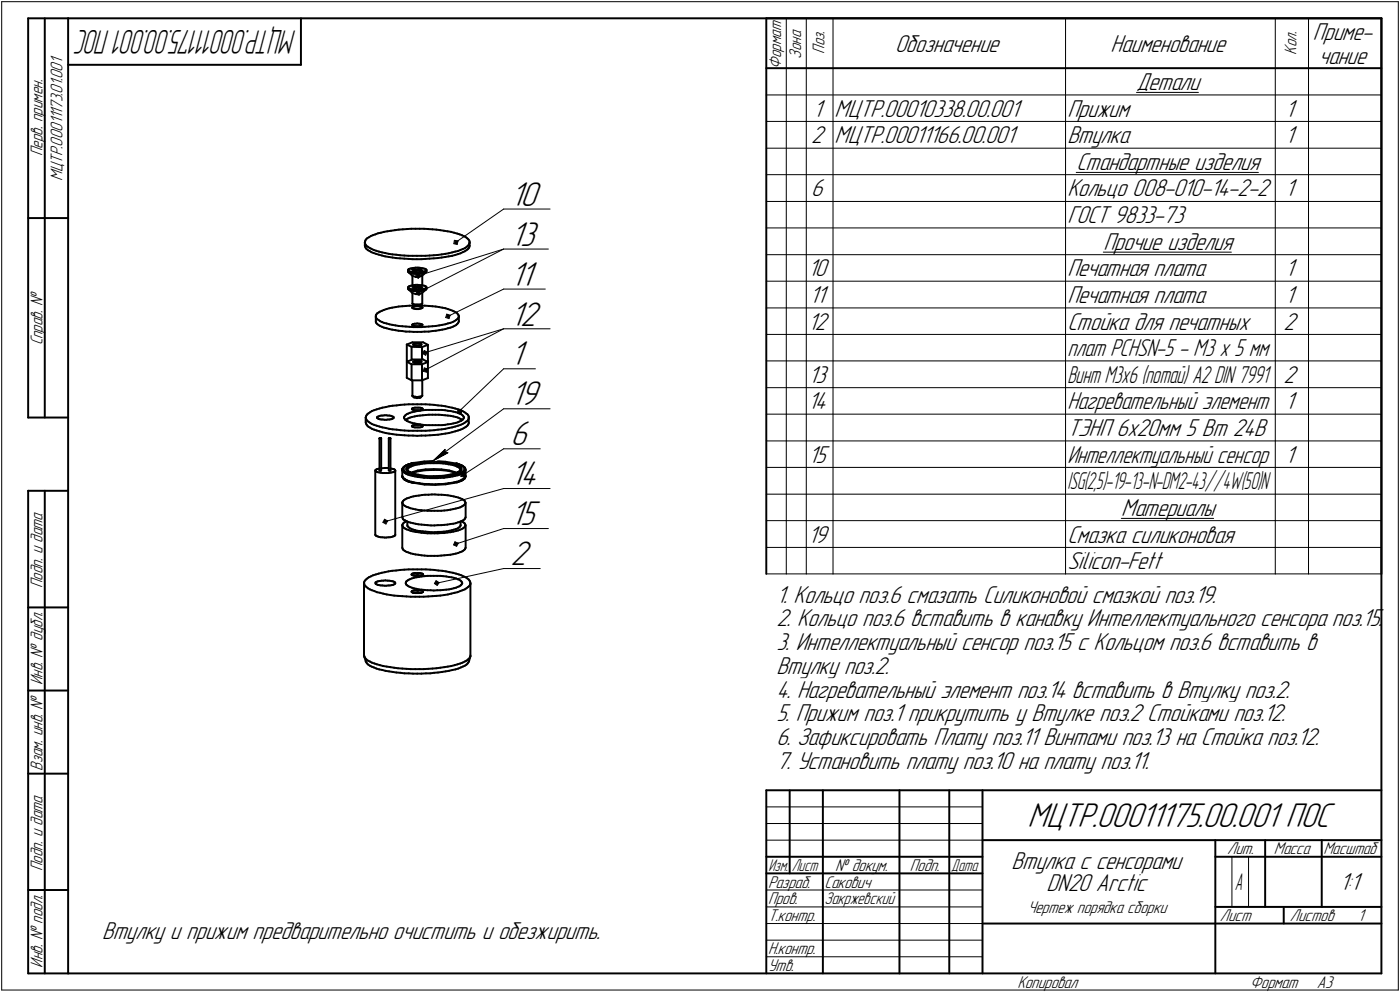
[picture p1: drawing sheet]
<svg xmlns="http://www.w3.org/2000/svg" width="421mm" height="298mm" viewBox="0 0 421 298" stroke-linecap="round" stroke-linejoin="round" font-family="sans-serif">
<defs><g id="words">
<g font-size="10.9">
<text x="153.5" y="61.8">10</text>
<text x="153.5" y="73.8">13</text>
<text x="153.5" y="85.8">11</text>
<text x="153.5" y="97.8">12</text>
<text x="153.5" y="109.8">1</text>
<text x="153.5" y="121.8">19</text>
<text x="153.5" y="133.8">6</text>
<text x="153.5" y="145.8">14</text>
<text x="153.5" y="157.8">15</text>
<text x="153.5" y="169.8">2</text>
<text x="309" y="248.5">МЦТР.00011175.00.001 ПОС</text>
</g>
<text font-size="10.6" x="89.1" y="9" transform="rotate(-180 89.1 9)">МЦТР.00011175.00.001 ПОС</text>
<g font-size="7.8">
<text x="394.9" y="12">Приме-</text>
<text x="269.2" y="15.5">Обозначение</text>
<text x="334" y="15.5">Наименование</text>
<text x="396.6" y="19.1">чание</text>
<text x="341.8" y="27">Детали</text>
<text x="244.5" y="35">1</text>
<text x="251" y="35">МЦТР.00010338.00.001</text>
<text x="321" y="35">Прижим</text>
<text x="386.5" y="35">1</text>
<text x="244" y="43">2</text>
<text x="251" y="43">МЦТР.00011166.00.001</text>
<text x="321" y="43">Втулка</text>
<text x="386.5" y="43">1</text>
<text x="323.7" y="51">Стандартные изделия</text>
<text x="244" y="59">6</text>
<text x="321" y="59">Кольцо 008-010-14-2-2</text>
<text x="386.5" y="59">1</text>
<text x="321" y="67">ГОСТ 9833-73</text>
<text x="331.8" y="75">Прочие изделия</text>
<text x="243" y="83">10</text>
<text x="321" y="83">Печатная плата</text>
<text x="386.5" y="83">1</text>
<text x="243.5" y="91">11</text>
<text x="321" y="91">Печатная плата</text>
<text x="386.5" y="91">1</text>
<text x="243" y="99">12</text>
<text x="321" y="99">Стойка для печатных</text>
<text x="386" y="99">2</text>
<text x="243.1" y="115">13</text>
<text x="386" y="115">2</text>
<text x="243" y="123">14</text>
<text x="386.5" y="123">1</text>
<text x="321" y="131">ТЭНП 6х20мм 5 Вт 24В</text>
<text x="243.1" y="139">15</text>
<text x="386.5" y="139">1</text>
<text x="337.2" y="155">Материалы</text>
<text x="243" y="163">19</text>
<text x="321" y="163">Смазка силиконовая</text>
<text x="321" y="171">Silicon-Fett</text>
<text x="233.5" y="181.1">1. Кольцо поз.6 смазать Силиконовой смазкой поз.19.</text>
<text x="233.5" y="188.2">2. Кольцо поз.6 вставить в канавку Интеллектуального сенсора поз.15.</text>
<text x="233.5" y="195.4">3. Интеллектуальный сенсор поз.15 с Кольцом поз.6 вставить в</text>
<text x="233.5" y="202.5">Втулку поз.2.</text>
<text x="233.5" y="209.6">4. Нагревательный элемент поз.14 вставить в Втулку поз.2.</text>
<text x="233.5" y="216.8">5. Прижим поз.1 прикрутить у Втулке поз.2 Стойками поз.12.</text>
<text x="233.5" y="223.9">6. Зафиксировать Плату поз.11 Винтами поз.13 на Стойка поз.12.</text>
<text x="233.5" y="231.1">7. Установить плату поз.10 на плату поз.11.</text>
<text x="304.3" y="261.1">Втулка с сенсорами</text>
<text x="314.8" y="267.8">DN20 Arctic</text>
<text x="402.9" y="267.5">1:1</text>
<text x="30.7" y="282.3">Втулку и прижим предварительно очистить и обезжирить.</text>
</g>
<g font-size="7.7">
<text x="321" y="107">плат PCHSN-5 - M3 х 5 мм</text>
<text x="321" y="123">Нагревательный элемент</text>
<text x="321" y="139">Интеллектуальный сенсор</text>
</g>
<text font-size="7.6" x="321" y="115">Винт М3х6 (потай) А2 DIN 7991</text>
<g font-size="7.5">
<text x="321" y="147">I</text>
<text x="321.7" y="147">SG(2,5)-19-13-N-DM2-43//4W(50)N</text>
<text x="371.3" y="267.5">А</text>
</g>
<g font-size="5.4">
<text x="240.9" y="17.7" transform="rotate(-90 240.9 17.7)">Зона</text>
<text x="247.9" y="16.1" transform="rotate(-90 247.9 16.1)">Поз.</text>
<text x="389.9" y="16.4" transform="rotate(-90 389.9 16.4)">Кол.</text>
<text x="234.9" y="20.7" transform="rotate(-90 234.9 20.7)">Формат</text>
<text x="12.8" y="46.9" transform="rotate(-90 12.8 46.9)">Перв. примен.</text>
<text x="18.8" y="54.4" transform="rotate(-90 18.8 54.4)">МЦТР.00011173.01.001</text>
<text x="12.8" y="103.8" transform="rotate(-90 12.8 103.8)">Справ. №</text>
<text x="12.8" y="176.7" transform="rotate(-90 12.8 176.7)">Подп. и дата</text>
<text x="12.8" y="205.8" transform="rotate(-90 12.8 205.8)">Инв. № дубл.</text>
<text x="12.8" y="231.6" transform="rotate(-90 12.8 231.6)">Взам. инв. №</text>
<text x="369.1" y="256.8">Лит.</text>
<text x="383.1" y="256.8">Масса</text>
<text x="398" y="256.8">Масштаб</text>
<text x="12.8" y="261.7" transform="rotate(-90 12.8 261.7)">Подп. и дата</text>
<text x="251.2" y="261.8">№ докум.</text>
<text x="273.6" y="261.8">Подп.</text>
<text x="231" y="266.8">Разраб.</text>
<text x="248" y="266.8">Сакович</text>
<text x="231" y="271.8">Пров.</text>
<text x="248" y="271.8">Закржевский</text>
<text x="309.1" y="274.4">Чертеж порядка сборки</text>
<text x="231" y="276.8">Т.контр.</text>
<text x="366.9" y="276.8">Лист</text>
<text x="387.9" y="276.8">Листов</text>
<text x="408.4" y="276.8">1</text>
<text x="231" y="286.8">Н.контр.</text>
<text x="12.8" y="290.8" transform="rotate(-90 12.8 290.8)">Инв. № подл.</text>
<text x="231" y="291.8">Утв.</text>
<text x="306" y="296.8">Копировал</text>
<text x="376" y="296.8">Формат</text>
<text x="396" y="296.8">A3</text>
</g>
<g font-size="5.3">
<text x="231.1" y="261.8">Изм.</text>
<text x="238.1" y="261.8">Лист</text>
<text x="286.1" y="261.8">Дата</text>
</g>
</g></defs>
<g fill="none" stroke="#000" stroke-width=".59">
<path d="M8.5 5.5v120zM8.5 5.5h12zM13.5 5.5v120zM20.5 5.5v287zM20.5 5.5h395zM20.5 19.5h70zM90.5 5.5v14zM230.5 5.5h185zM230.5 5.5v167zM415.5 5.5v167zM415.5 5.5v287zM230.5 20.5h185z"/>
<path d="M8.5 65.5h12zM109.7 72.8v1zM109.7 72.9l.1 .3zM109.7 73.8l.1 .4zM109.8 72.6l-.1 .3zM109.8 73.2l.2 .4zM109.8 74.2l.2 .3zM109.9 72.2l-.1 .4zM110 73.6l.2 .3zM110 74.5l.2 .3zM110.2 71.9l-.3 .3zM110.2 73.9l.5 .3z"/>
<path d="M110.2 74.8l.5 .4zM110.5 71.5l.5-.2zM110.5 71.5l-.3 .4zM110.7 74.2l.5 .3zM110.7 75.2l.5 .2zM111 71.3l.5-.3zM111.2 74.5l.5 .3zM111.2 75.4l.5 .4zM111.5 71l.6-.3zM111.7 74.8l.7 .3zM111.7 75.8l.7 .2zM112.1 70.7l.8-.3z"/>
<path d="M112.4 75.1l.7 .3zM112.4 76l.7 .3zM112.9 70.4l.8-.3zM113.1 75.4l.9 .2zM113.1 76.3l.9 .2zM113.7 70.1l.9-.2zM114 75.6l.9 .3zM114 76.5l.9 .3zM114.6 69.9l.9-.2zM114.9 75.9l.9 .1zM114.9 76.8l.9 .2zM115.5 69.7l1-.2z"/>
<path d="M115.8 76l1.1 .3zM115.8 77l1.1 .2zM116.5 69.5l1.1-.2zM116.9 76.3l1.1 .2zM116.9 77.2l1.1 .2zM117.6 69.3l1.2-.1zM118 76.5h1.1zM118 77.4l1.1 .2zM118.8 69.2l1.2-.2zM119.1 76.5l1.2 .2zM119.1 77.6h1.2zM120 69l1.2-.1z"/>
<path d="M120.3 76.7l1.3 .1zM120.3 77.6l1.3 .1zM121.2 68.9l1.2-.1zM121.6 76.8l1.3 .1zM121.6 77.7l1.3 .1zM122.4 68.8l1.3-.1zM122.9 76.9h1.2zM122.9 77.8l1.2 .1zM123.7 68.7h1.3zM124.1 76.9h1.3zM124.1 77.9h1.3zM125 68.7h1.2z"/>
<path d="M125.4 76.9h1.3zM125.4 77.9h1.3zM126.2 68.7h1.3zM126.7 76.9h1.2zM126.7 77.9l1.2-.1zM127.5 68.7l1.3 .1zM127.9 76.9l1.3-.1zM127.9 77.8l1.3-.1zM128.8 68.8l1.2 .1zM129.2 76.8l1.3-.1zM129.2 77.7l1.3-.1zM130 68.9l1.2 .1z"/>
<path d="M130.5 76.7l1.2-.1zM130.5 77.6h1.2zM131.2 69l1.2 .2zM131.7 76.6l1.1-.1zM131.7 77.6l1.1-.2zM132.4 69.2l1.1 .1zM132.8 76.5l1.1-.2zM132.8 77.4l1.1-.2zM133.5 69.3l1.1 .2zM133.9 76.3l1.1-.2zM133.9 77.2l1.1-.2zM134.6 69.5l1 .2z"/>
<path d="M135 76.1l1-.2zM135 77l1-.1zM135.6 69.7l1 .2zM136 75.9l.9-.3zM136 76.9l.9-.3zM136.6 69.9l.9 .3zM136.9 75.6l.9-.2zM136.9 76.6l.9-.2zM137.5 70.2l.8 .2zM137.8 75.4l.7-.3zM137.8 76.4l.7-.3zM138.3 70.4l.6 .3z"/>
<path d="M138.5 75.1l.7-.3zM138.5 76.1l.7-.3zM138.9 70.7l.7 .3zM139.2 74.8l.6-.2zM139.2 75.8l.6-.3zM139.6 71l.5 .3zM139.8 74.6l.5-.3zM139.8 75.5l.5-.3zM140.1 71.3l.4 .3zM140.3 74.3l.3-.4zM140.3 75.2l.3-.3zM140.5 71.6l.4 .4z"/>
<path d="M140.6 73.9l.4-.3zM140.6 74.9l.4-.3zM140.9 72l.2 .3zM141.1 73.2l-.1 .4zM141.1 72.3l.1 .3zM141.1 74.3l-.1 .3zM141.2 72.8v1zM141.2 73l-.1 .2zM141.2 72.6v.4zM141.2 73.9l-.1 .4zM141.2 73.9h.1M113 95.1v1.4z"/>
<path d="M113 95.1v.2zM113 95.3l.2 .4zM113 94.7v.4zM113 96.5v.3zM113 96.8l.2 .3zM113.2 95.7l.3 .2zM113.2 94.5l-.2 .2zM113.2 97.1l.3 .3zM113.5 95.9l.4 .3zM113.5 94.1l.4-.2zM113.5 94.1l-.3 .4zM113.5 97.4l.4 .3z"/>
<path d="M113.9 96.2l.4 .3zM113.9 93.9l.4-.3zM113.9 97.7l.4 .3zM114.3 96.5l.6 .3zM114.3 93.6l.6-.2zM114.3 98l.6 .2zM114.9 96.8l.6 .2zM114.9 93.4l.6-.3zM114.9 98.2l.6 .3zM115.5 97l.7 .2zM115.5 93.1l.7-.2zM115.5 98.5l.7 .1z"/>
<path d="M116.2 97.2l.9 .3zM116.2 92.9l.9-.3zM116.2 98.6l.9 .3zM117.1 97.5l.8 .1zM117.1 92.6l.8-.1zM117.1 98.9l.8 .2zM117.9 97.6l1.1 .2zM117.9 92.5l1.1-.2zM117.9 99.1l1.1 .1zM119 97.8l.9 .2zM119 92.3l.9-.2zM119 99.2l.9 .2z"/>
<path d="M119.9 98h1.1zM119.9 92.1l1.1-.1zM119.9 99.4l1.1 .1zM121 98l1.1 .1zM121 92l1.1-.1zM121 99.5l1.1 .2zM122.1 98.1l1.1 .1zM122.1 91.9h1.1zM122.1 99.7h1.1zM122.8 86.4v.4zM122.8 86.3v.1zM122.8 86.4l.1 .2z"/>
<path d="M122.8 86.8h.1M122.8 86.9l.1 .1zM122.8 81.2v.4zM122.8 81v.2zM122.8 81.2h.1M122.8 81.3l.1 .1zM122.8 81.6h.1M122.8 81.7l.1 .2zM122.9 87l1.1 1.1zM122.9 86.2h.1M122.9 81.8l1.1 1.1zM122.9 86.6l.3 .1z"/>
<path d="M122.9 87l.3 .1zM122.9 80.9l.3-.1zM122.9 80.9l-.1 .1zM122.9 81.4l.3 .1zM122.9 81.9l.3 .1zM123 86l.3-.1zM123 86l-.1 .2zM123.2 98.2l1.2 .1zM123.2 91.9h1.2zM123.2 99.7h1.2zM123.2 86.7l.3 .2zM123.2 87.1l.3 .2z"/>
<path d="M123.2 80.8l.3-.1zM123.2 81.5l.4 .2zM123.2 82l.4 .1zM123.3 85.9h.3zM123.5 86.9l.4 .1zM123.5 87.3l.4 .1zM123.5 80.7l.5-.1zM123.6 85.9l.4-.1zM123.6 81.7l.4 .1zM123.6 82.1l.4 .1zM123.9 87h.5zM123.9 87.4l.5 .1z"/>
<path d="M124 92.5h.1M124 97.6h.1M124 81l.5-.1zM124 81l1 .2zM124 80.6l.5-.1zM124 92.4h.1M124 97.7l.1 .2zM124 97.5h.1M124 88.1v3.1zM124 86.2l.5-.2zM124 86.2l1 .2zM124 85.8l.5-.1z"/>
<path d="M124 88.1l1.1 .3zM124 91.2h.1M124 91.3l.2 .1zM124 82.9v2.9zM124 81.8h.5zM124 82.2l.5 .1zM124 82.9l1.1 .3zM124.1 92.6l.3 .1zM124.1 92.3l.3-.1zM124.1 92.3h.1M124.1 97.9l.3 .1zM124.1 97.5l.3-.1z"/>
<path d="M124.1 97.5h.1M124.2 91.4h.3zM124.3 86.6l.7-.2zM124.3 86.6l.7 .1zM124.3 81.4l.7-.2zM124.3 81.4l.7 .1zM124.4 98.3h1.1zM124.4 91.9l1.1-.1zM124.4 92.7l.3 .1zM124.4 92.2l.3-.1zM124.4 98h.3zM124.4 97.4l.3-.1z"/>
<path d="M124.4 99.7h1.1zM124.4 87h.5zM124.4 87.5h.5zM124.5 86l.9 .2zM124.5 91.4l.3 .1zM124.5 86v.3zM124.5 80.9l.9 .1zM124.5 80.5l.5-.1zM124.5 81.8l.5 .1zM124.5 82.3h.5zM124.5 80.9v.2zM124.5 85.7l.6-.1z"/>
<path d="M124.7 92.8l.4 .1zM124.7 92.1l.4-.1zM124.7 98h.4zM124.7 97.3h.4zM124.8 91.5h.4zM124.9 87h.5zM124.9 87.5h.5zM125 86.7l.6-.3zM125 86.4v.3zM125 81.5l.6-.2zM125 80.4h.5zM125 81.9h.6z"/>
<path d="M125 82.3h.6zM125 81.2v.3zM125.1 85.6h.5zM125.1 88.4h1.1zM125.1 83.2l1.1-.1zM125.1 92.9h.4zM125.1 92h.4zM125.1 98h.4zM125.1 97.3l.4-.1zM125.2 91.5h.4zM125.4 86.2l.7-.3zM125.4 87h.6z"/>
<path d="M125.4 87.5h.6zM125.4 86.2v.3zM125.4 81l.6-.2zM125.4 81v.4zM125.5 98.3h1.2zM125.5 91.8l1.2 .1zM125.5 92.9h.4zM125.5 92h.4zM125.5 98h.4zM125.5 97.2l.4 .1zM125.5 99.7h1.2zM125.5 80.4h.5z"/>
<path d="M125.6 86.4l1 .2zM125.6 85.6l.5 .1zM125.6 91.5h.4zM125.6 81.9h.5zM125.6 82.3h.5zM125.6 81.3l1 .1zM125.9 92.9l.3-.1zM125.9 92l.3 .1zM125.9 98h.3zM125.9 97.3h.3zM126 87h.5zM126 87.5h.5z"/>
<path d="M126 91.5h.3zM126 80.8l.7 .1zM126 80.4l.5 .1zM126 80.8l-.1 .6zM126.1 86.3l.9 .1zM126.1 86.3l.6-.2zM126.1 85.9l.6 .2zM126.1 85.7h.6zM126.1 86.3l-.1 .2zM126.1 85.9l-.2 .6zM126.1 81.1l.9 .2zM126.1 81.1l.6-.2z"/>
<path d="M126.1 81.9l.5-.1zM126.1 82.3l.5-.1zM126.1 81.1l-.1 .3zM126.2 88.4l.7-.3zM126.2 83.1l.7-.2zM126.2 92.8l.4-.1zM126.2 92.1l.4 .1zM126.2 98h.4zM126.2 97.3l.4 .1zM126.3 91.5l.4-.1zM126.5 87h.5zM126.5 87.5l.5-.1z"/>
<path d="M126.5 80.5l.5 .1zM126.6 92.7l.2-.1zM126.6 92.2l.2 .1zM126.6 98l.2-.1zM126.6 97.4l.2 .1zM126.6 86.6l.4-.2zM126.6 81.4l.4-.1zM126.6 81.8h.5zM126.6 82.2h.5zM126.7 98.3l1.1-.1zM126.7 91.9h1.1zM126.7 99.7h1.1z"/>
<path d="M126.7 85.7l.4 .1zM126.7 91.4h.2zM126.8 92.6l.2-.1zM126.8 92.3l.2 .1zM126.8 97.9l.2-.2zM126.8 97.5h.2zM126.9 88.1l1.3-1.1zM126.9 82.9l1.3-1.1zM127 92.5h.1M127.1 92.5h.1M127 97.7h.1M127.1 97.6h.1"/>
<path d="M127 88.1v3.1zM127 87l.4-.1zM127 87.4l.4-.1zM127 91.2l-.1 .2zM127 82.9v2.9zM127 80.6l.4 .1zM127.1 85.8l.4 .1zM127.1 81.8l.3-.2zM127.1 82.2l.3-.1zM127.4 86.9l.4-.1zM127.4 87.3l.4-.1zM127.4 81.6l.4-.1z"/>
<path d="M127.4 80.7l.4 .1zM127.4 82.1l.4-.1zM127.5 85.9h.3zM127.8 98.2l1.1-.1zM127.8 91.9h1.1zM127.8 99.7h1.1zM127.8 86.8l.2-.2zM127.8 87.2l.2-.2zM127.8 81.5l.2-.1zM127.8 80.8l.2 .1zM127.8 82l.2-.1zM127.8 85.9l.3 .2z"/>
<path d="M128 86.6l.2-.1zM128 87h.2zM128 81.4l.2-.1zM128 80.9l.2 .1zM128 81.9l.2-.2zM128.2 86.2h.1M128.2 86.2l.1 .2zM128.3 81.1h.1M128.2 81.7h.1M128.3 86.4v.4zM128.3 86.4l-.1 .1zM128.3 86.8l-.1 .2z"/>
<path d="M128.3 81.2v.4zM128.3 81.1l-.1 .2zM128.9 98.1l1.1-.1zM128.9 91.9l1.1 .1zM128.9 99.7l1.1-.2zM130 98h1.1zM130 92l1.1 .1zM130 99.5l1.1-.1zM131.1 98l1-.2zM131.1 92.1l1 .2zM131.1 99.4l1-.2zM132.1 97.8l.9-.2z"/>
<path d="M132.1 92.3l.9 .2zM132.1 99.2l.9-.1zM133 97.6l.9-.1zM133 92.5l.9 .1zM133 99.1l.9-.2zM133.9 97.5l.8-.3zM133.9 92.6l.8 .3zM133.9 98.9l.8-.3zM134.7 97.2l.8-.2zM134.7 92.9l.8 .2zM134.7 98.6l.8-.1zM135.5 97l.6-.2z"/>
<path d="M135.5 93.1l.6 .3zM135.5 98.5l.6-.3zM136.1 96.8l.6-.3zM136.1 93.4l.6 .2zM136.1 98.2l.6-.2zM136.7 96.5l.5-.3zM136.7 93.6l.5 .3zM136.7 98l.5-.3zM137.2 96.2l.3-.3zM137.2 93.9l.3 .2zM137.5 95.9l.3-.2zM137.5 94.1l.3 .4z"/>
<path d="M137.5 97.4l-.3 .3zM137.5 97.4l.3-.3zM137.8 94.5l.1 .2zM137.9 95.3l-.1 .4zM137.9 94.7l.1 .4zM137.9 96.8l-.1 .3zM138 95.1v1.4zM138 95.1l-.1 .2zM138 96.5l-.1 .3zM122.3 108.7l1.5 .8zM122.3 108.7l1.7-.7zM122.3 108.7v4.8z"/>
<path d="M122.3 113.5l1.5 .8zM122.3 103.5l1.5 .7zM122.3 103.5l1.7-.6zM122.3 103.5v4.9zM122.3 108.4l.4 .1zM123.8 109.5h3.1zM123.8 114.3h3.1zM123.8 109.5v4.8zM123.8 104.2l3.1 .1zM123.8 104.2v3.9zM124 114.3v4.6zM124 119l.5 .5z"/>
<path d="M124 108h3.3zM124 118.9v.1zM124 119l.2 .1zM124 102.9h3.3zM124.2 119.1l.3 .1zM124.4 108.6h.1M124.3 108.7h.1M124.3 108.8h.1M124.3 103.5v.1zM124.3 103.6h.1M124.4 108.6l.2-.1zM124.4 108.9l.1 .1z"/>
<path d="M124.4 103.4h.2zM124.4 103.4h.1M124.4 103.7l.1 .1zM124.5 109l.3 .1zM124.5 119.2h.4zM124.5 119.5l.9 .1zM124.5 103.8h.3zM124.6 108.5h.4zM124.6 103.4l.4-.1zM124.8 109.1h.3zM124.8 103.8l.3 .1zM124.9 119.2l.3 .1z"/>
<path d="M125 108.5h.3zM125 103.3h.3zM125.1 109.1h.5zM125.1 103.9h.5zM125.2 119.3h.4zM125.3 108.5h.3zM125.3 103.3l.3-.1zM125.4 119.6l.8-.1zM125.6 109.1h.3zM125.6 103.9h.3zM125.6 108.5h.4zM125.6 119.3l.5-.1z"/>
<path d="M125.6 103.2l.4 .1zM125.9 109.1h.3zM125.9 103.9l.3-.1zM126 108.5h.3zM126 103.3h.3zM126.1 119.2h.3zM126.2 109.1l.3-.1zM126.2 119.5h.3zM126.2 103.8h.3zM126.3 108.5h.3zM126.3 103.3l.3 .1zM126.4 119.2l.3-.1z"/>
<path d="M126.5 109l.2-.1zM126.5 103.8l.2-.1zM126.6 108.5l.1 .1zM126.6 103.4l.1 .1zM126.7 108.9h.1M126.7 119.1l.2-.1zM126.7 108.6v.2zM126.7 103.5v.2zM126.7 103.5h.1M126.9 119l-.4 .5zM126.9 109.5l1.8-.7zM126.9 109.5v4.8z"/>
<path d="M126.9 114.3l1.8-.7zM126.9 119h.1M126.9 104.3l1.8-.7zM126.9 104.3v3.7zM127 114.3v4.6zM127 119h.1M127.3 108l1.4 .8zM127.3 102.9l1.4 .7zM128.3 108.6l.4-.1zM128.7 108.8v4.8zM128.7 103.6v4.9zM8.5 125.5h12z"/>
<path d="M110 125.5v1.4zM110 125.5l.1 .3zM110 126.9l.1 .4zM110.1 125.8l.1 .4zM110.1 125.1l-.1 .4zM110.1 127.3l.1 .3zM110.2 126.2l.3 .3zM110.2 124.8l-.1 .3zM110.2 127.6l.3 .3zM110.5 126.5l.3 .2zM110.5 124.5l.3-.3zM110.5 124.5l-.3 .3z"/>
<path d="M110.5 127.9l.3 .4zM110.8 126.7l.5 .4zM110.8 124.2l.5-.3zM110.8 128.3l.5 .2zM111.3 127.1l.5 .3zM111.3 123.9l.5-.4zM111.3 128.5l.5 .4zM111.8 127.4l.7 .3zM111.8 123.5l.7-.2zM111.8 128.9l.7 .2zM112.5 127.7l.8 .2zM112.5 123.3l.8-.3z"/>
<path d="M112.5 129.1l.8 .3zM113.3 127.9l.8 .3zM113.3 123l.8-.2zM113.3 129.4l.8 .2zM113.4 125.5l.1 .1zM113.5 125.6l.1 .1zM113.5 125.3l.1-.1zM113.5 125.3l-.1 .2zM113.6 125.7l.3 .2zM113.6 125.2l.3-.1zM113.9 125.9l.3 .1zM113.9 125.1l.3-.1z"/>
<path d="M114.1 131.7v9.7zM114.1 131.7h.1M114.1 131.8h.1M114.1 128.2l.9 .2zM114.1 122.8l.9-.3zM114.1 129.6l.9 .3zM114.2 131.7h.2zM114.2 131.7h.1M114.2 131.8h.2zM114.2 126l.4 .1zM114.2 125l.4-.1zM114.4 131.8h.1"/>
<path d="M114.5 131.7h.1M114.5 131.8h.1M114.6 131.7h.1M114.6 131.8h.1M114.6 131.7v9.7zM114.6 126.1h.5zM114.6 124.9h.5zM115 128.4l1 .2zM115 122.5l1-.2zM115 129.9l1 .2zM115.1 126.1l.6 .1zM115.1 124.9l.6-.1z"/>
<path d="M115.7 126.2h.5zM115.7 124.8h.5zM116 128.6l1 .3zM116 122.3l1-.2zM116 130.1l1 .2zM116.2 126.2l.5-.1zM116.2 124.8l.5 .1zM116.7 126.1h.5zM116.7 124.9h.5zM116.9 131.7v9.7zM117 131.7h.1M116.9 131.7h.1"/>
<path d="M117 131.8h.1M117 128.9l1.1 .1zM117 122.1l1.1-.2zM117 130.3l1.1 .2zM117.2 131.7h.1M117.1 131.7h.1M117.1 131.8h.1M117.2 131.8h.1M117.3 131.7h.1M117.2 126.1l.4-.1zM117.2 124.9l.4 .1zM117.3 131.8h.1"/>
<path d="M117.4 131.7h.1M117.4 131.7v9.7zM117.6 126l.3-.1zM117.6 125l.3 .1zM117.9 125.9l.3-.2zM117.9 125.1l.3 .1zM118.1 129l1.2 .1zM118.1 121.9l1.2-.1zM118.1 130.5l1.2 .1zM118.2 125.7l.2-.1zM118.2 125.2l.2 .1zM118.4 125.5v.1z"/>
<path d="M118.4 125.3v.2zM119.3 129.1l1.2 .2zM119.3 121.8l1.2-.1zM119.3 130.6l1.2 .1zM120.5 129.3l1.2 .1zM120.5 121.7l1.2-.1zM120.5 130.7l1.2 .1zM121.5 125.5l.1 .2zM121.6 125.7l.2 .3zM121.6 125.2l-.1 .3zM121.7 129.4l1.2 .1zM121.7 121.6l1.2-.1z"/>
<path d="M121.7 130.8l1.2 .1zM121.8 126l.2 .2zM121.8 125l-.2 .2zM122 140h.1M122 126.2l.3 .3zM122 124.7l.3-.2zM122 124.7l-.2 .3zM122 126.2l.3-.2zM122 126.2h.1M122.2 139.9h.1M122.1 139.9h.1M122.2 139.9l.1-.1z"/>
<path d="M122.3 139.8l.2-.1zM122.3 139.8l.6-.2zM122.3 126.5l.5 .2zM122.3 124.5l.5-.2zM122.3 126l.5-.3zM122.6 139.7h.1M122.7 139.7h.1M122.7 139.6l.2-.1zM122.7 139.6h.1M122.8 126.7l.6 .2zM122.8 124.3l.6-.3zM122.8 125.7l.6-.2z"/>
<path d="M122.9 139.5h.1zM122.9 139.6l.6-.2zM122.9 129.5h1.3zM122.9 121.5h1.3zM122.9 130.9h1.3zM123 139.5l.2-.1zM123.3 139.4h.1M123.3 139.4h.2zM123.4 126.9l.6 .2zM123.4 124l.6-.1zM123.4 125.5l.6-.2zM123.4 139.8l.6-.2z"/>
<path d="M123.5 139.4l.2-.1zM123.5 139.4l.7-.2zM123.8 139.3h.1M123.9 139.3h.1M124 139.2h.1M123.9 122.9l.1 .1zM123.9 128.1h.1M124 139.2h.1zM124 122.8l.1-.1zM124 122.8h.1M124 123l.1 .1zM124 127.1l.7 .2z"/>
<path d="M124 123.9l.7-.2zM124 128.2l.1 .1zM124 127.9l.1-.1zM124 127.9l-.1 .2zM124 125.3l.7-.2zM124 139.6l.6-.2zM124.1 139.2h.2zM124.1 140l.6-.2zM124.1 122.7l.3-.1zM124.1 123.1l.3 .1zM124.1 128.3l.3 .1zM124.1 127.8h.3z"/>
<path d="M124.2 139.2l.3-.1zM124.2 129.5h1.3zM124.2 121.5h1.3zM124.2 130.9l1.3 .1zM124.5 139.1h.1M124.4 139.1h.1M124.4 122.6l.3-.1zM124.4 123.2l.3 .1zM124.4 128.4h.3zM124.4 127.8l.3-.1zM124.5 139.1l3.1-.4zM124.6 139.4l.6-.1z"/>
<path d="M124.7 139.8l.7-.2zM124.7 122.5h.4zM124.7 123.3h.4zM124.7 127.3l.8 .1zM124.7 123.7l.8-.2zM124.7 128.4h.4zM124.7 127.7h.4zM124.7 125.1l.8-.1zM125.1 122.5h.4zM125.1 123.3h.4zM125.1 128.4h.4zM125.1 127.7h.4z"/>
<path d="M125.2 139.3l1.4-.3zM125.4 139.6l.7-.1zM125.5 122.5h.4zM125.5 123.3h.4zM125.5 129.5h1.2zM125.5 121.5h1.2zM125.5 127.4l.8 .1zM125.5 123.5l.8-.1zM125.5 128.4h.4zM125.5 127.7h.4zM125.5 131l1.2-.1zM125.5 125l.8-.1z"/>
<path d="M125.9 122.5h.4zM125.9 123.3h.4zM125.9 128.4h.4zM125.9 127.7h.4zM126.1 139.5l.8-.1zM126.3 122.5l.4 .1zM126.3 123.3l.4-.1zM126.3 127.5l.9 .2zM126.3 123.4l.9-.1zM126.3 128.4h.4zM126.3 127.7l.4 .1zM126.3 124.9l.9-.1z"/>
<path d="M126.6 139l3.1-.2zM126.7 122.6l.2 .1zM126.7 123.2l.2-.1zM126.7 128.4l.2-.1zM126.7 127.8h.2zM126.7 129.5h1.3zM126.7 121.5h1.3zM126.7 130.9h1.3zM126.9 139.4l.9-.1zM126.9 122.7l.2 .1zM126.9 123.1l.2-.1zM126.9 128.3l.2-.1z"/>
<path d="M126.9 127.8l.2 .1zM127.1 122.9h.1M127.1 122.9v.1zM127.1 128.2h.1M127.1 127.9v.2zM127.2 127.7l.9 .1zM127.2 123.3l.9-.1zM127.2 124.8l.9-.1zM127.6 138.7l3.2-.2zM127.8 139.3l.9-.1zM128 129.5l1.3-.1zM128 121.5l1.3 .1z"/>
<path d="M128 130.9l1.3-.1zM128.1 127.8h.9zM128.1 123.2h.9zM128.1 124.7l.9-.1zM128.7 139.2h.8zM129 127.8h1zM129 123.2h1zM129 124.6h1zM129.3 129.4l1.3-.1zM129.3 121.6l1.3 .1zM129.3 130.8l1.3-.1zM129.5 139.2h1z"/>
<path d="M129.7 138.8l3.1 .1zM130 127.8h1zM130 123.2h1zM130 124.6h1zM130.5 139.2h.9zM130.6 129.3l1.1-.2zM130.6 121.7l1.1 .1zM130.6 130.7l1.1-.1zM130.8 138.5l3.1 .3zM131 127.8h1zM131 123.2h1zM131 124.6h1z"/>
<path d="M131.4 139.2h.9zM131.7 129.1l1.1-.1zM131.7 121.8l1.1 .1zM131.7 130.6l1.1-.1zM132 127.8h.9zM132 123.2h.9zM132 124.6l.9 .1zM132.3 139.2l1 .1zM132.8 138.9l3 .4zM132.8 129l1.1-.1zM132.8 121.9l1.1 .2zM132.8 130.5l1.1-.2z"/>
<path d="M132.9 127.8l1-.1zM132.9 123.2l1 .1zM132.9 124.7l1 .1zM133.3 139.3l.8 .1zM133.9 127.7l.8-.2zM133.9 123.3l.8 .1zM133.9 124.8l.8 .1zM133.9 138.8l3.2 .5zM133.9 128.9l1.1-.3zM133.9 122.1l1.1 .2zM133.9 130.3l1.1-.2zM134.1 139.4l.8 .1z"/>
<path d="M134.7 127.5l.9-.1zM134.7 123.4l.9 .1zM134.7 124.9l.9 .1zM134.9 139.5l.7 .1zM135 128.6l1-.2zM135 122.3l1 .2zM135 130.1l1-.2zM135.6 127.4l.7-.1zM135.6 123.5l.7 .2zM135.6 125l.7 .1zM135.6 139.6l.7 .2zM135.8 139.3l.6 .1z"/>
<path d="M136 128.4l.9-.2zM136 122.5l.9 .3zM136 129.9l.9-.3zM136.3 139.8l.6 .2zM136.3 127.3l.8-.2zM136.3 123.7l.8 .2zM136.3 125.1l.8 .2zM136.4 139.4l.6 .2zM136.9 140l.5 .2zM136.9 128.2l.9-.3zM136.9 122.8l.9 .2zM136.9 129.6l.9-.2z"/>
<path d="M137 139.6l.5 .2zM137.1 139.3l.4 .1zM137.1 127.1l.6-.2zM137.1 123.9l.6 .1zM137.1 125.3l.6 .2zM137.3 139.3h.1M137.4 139.4h.1M137.3 139.4h.1M137.4 139.4h.2zM137.5 139.4l.6 .2zM137.5 139.8l.5 .2zM137.6 139.4h.2z"/>
<path d="M137.7 126.9l.5-.2zM137.7 124l.5 .3zM137.7 125.5l.5 .2zM137.8 127.9l.7-.2zM137.8 123l.7 .3zM137.8 129.4l.7-.3zM137.9 139.5h.1M138 139.5h.1M138 139.5l.2 .1zM138.1 139.6l.5 .2zM138.2 139.6l.1 .1zM138.2 126.7l.5-.2z"/>
<path d="M138.2 124.3l.5 .2zM138.2 125.7l.5 .3zM138.4 139.7h.1M138.5 139.7h.1M138.5 139.7l.2 .1zM138.5 127.7l.6-.3zM138.5 123.3l.6 .2zM138.5 129.1l.6-.2zM138.6 139.8l.4 .2zM138.7 139.8l.2 .1zM138.7 126.5l.3-.3zM138.7 124.5l.3 .2z"/>
<path d="M138.7 126l.3 .2zM138.9 140h.1M139 140h.1M139 140h.2zM139 124.7l.3 .3zM139 126.2h.1M139.1 127.4l.6-.3zM139.1 123.5l.6 .4zM139.1 128.9l.6-.4zM139.3 126l-.3 .2zM139.3 125l.1 .2zM139.4 125.7l-.1 .3z"/>
<path d="M139.4 125.2l.1 .3zM139.5 125.5l-.1 .2zM139.7 127.1l.4-.4zM139.7 123.9l.4 .3zM139.7 128.5l.4-.2zM140.1 126.7l.4-.2zM140.1 124.2l.4 .3zM140.1 128.3l.4-.4zM140.5 124.5l.3 .3zM140.8 126.2l-.3 .3zM140.8 124.8l.2 .3zM140.8 127.6l-.3 .3z"/>
<path d="M141 125.5v1.4zM141 125.8l-.2 .4zM141 125.5v.3zM141 125.1v.4zM141 127.3l-.2 .3zM141 126.9v.4zM8.5 147.5v145zM8.5 147.5h12zM13.5 147.5v145zM112.9 141.4v19.3zM112.9 141.2l.3-.1zM112.9 141.2v.2z"/>
<path d="M112.9 141.4v.2zM112.9 141.6h.1M113 141.6l.3 .2zM113.2 141.1l.3-.1zM113.3 141.8l.3 .1zM113.5 141l.3-.1zM113.6 141.9l.4 .1zM113.8 140.9l.3-.1zM114 142l.6 .1zM114.1 141.4l.4 .1zM114.5 141.5l.1-.1zM114.6 142.1l.5 .1z"/>
<path d="M114.6 140.7l1.3-.1zM115.1 142.2h.6zM115.7 142.2h.5zM115.9 140.6h.6zM116.2 142.2h.6zM116.5 140.6l.4 .1zM116.8 142.2l.5-.1zM116.9 141.4l.4 .1zM117.3 142.1l.5-.1zM117.3 141.5l.1-.1zM117.5 140.8h.1M117.5 140.8l.4 .1z"/>
<path d="M117.8 142l.4-.1zM117.9 140.9l.5 .1zM118.2 141.9l.3-.1zM118.4 141l.2 .1zM118.5 141.8l.2-.2zM118.6 141.1l.2 .1zM118.7 141.6h.2zM118.8 141.2l.1 .2zM118.9 141.4v19.3zM118.9 141.4v.2zM121 151v4.4zM121 157.8v6.8z"/>
<path d="M121 155.4l.1 .2zM121 151l.1 .3zM121 157.8l.1 .3zM121.1 141h.1M121 141h.1M121 141.1v.1zM121 141.2h.1M121 141.2v1.9zM121 143.1h.1M121 143.2h.1M121 143.3h.1M121 141.4l.2 .2z"/>
<path d="M121 141.2v.2zM121 143.1l.1 .2zM121.1 155.6l.1 .4zM121.1 151.3l.1 .3zM121.1 150.8l-.1 .2zM121.1 158.1l.1 .2zM121.1 157.6l-.1 .2zM121.1 140.8h.1M121.1 140.9h.1M121.1 143.3h.1M121.1 143.4h.1M121.1 143.3l.1 .4z"/>
<path d="M121.2 156l.2 .2zM121.2 151.6l.2 .2zM121.2 158.3l.2 .3zM121.2 140.6h.1M121.2 140.7h.1M121.2 143.5h.1M121.2 143.6h.1M121.2 141.6l.2 .3zM121.2 150.5l-.1 .3zM121.2 157.3l-.1 .3zM121.2 140.5h.1M121.2 143.7h.1"/>
<path d="M121.2 143.7l.4 .1zM121.3 140.5h.1M121.3 143.8h.1M121.3 140.8v.3zM121.3 141.1l.1 .2zM121.4 156.2l.4 .2zM121.4 151.8l.4 .3zM121.4 158.6l.4 .2zM121.4 140.4h.1M121.4 143.8h.1M121.4 141.9l.4 .3zM121.4 140.5l-.1 .3z"/>
<path d="M121.4 141.3l.3 .3zM121.5 150.3l.4-.3zM121.5 150.3l-.3 .2zM121.5 157.1l.4-.3zM121.5 157.1l-.3 .2zM121.5 140.3l.2-.1zM121.5 140.3h.1M121.5 143.9h.1M121.6 144h.1M121.6 144.1h.1M121.6 143.8l.3 .3zM121.8 140.1h.1"/>
<path d="M121.7 140.1h.1M121.7 144.1h.1M121.7 140.3l-.3 .2zM121.7 141.6l.2 .2zM121.8 140.1l.1-.1zM121.8 144.1h.1M121.8 142.2l.4 .2zM121.8 156.4l.5 .2zM121.8 152.1l.5 .2zM121.8 158.8l.5 .3zM121.8 144.2l.2 .1zM121.9 150l.4-.2z"/>
<path d="M121.9 156.8l.4-.2zM121.9 140l.4-.2zM121.9 140l-.2 .3zM121.9 141.8l.4 .3zM121.9 144.1l.5 .3zM122 144.3h.1M122 144.4h.1M122.1 144.4h.2zM122.2 142.4l.6 .3zM122.2 141l.1 .1zM122.3 156.6l.6 .3zM122.3 152.3l.6 .2z"/>
<path d="M122.3 159.1l.6 .2zM122.3 144.4l.1 .1zM122.3 141.1l.1 .3zM122.3 140.7l-.1 .3zM122.3 149.8l.6-.2zM122.3 142.1h.1M122.4 144.5h.1M122.4 142.1l2.6 .7zM122.4 144.4l.6 .2zM122.4 141.4l.3 .2zM122.4 140.5l-.1 .2zM122.4 140.5l.3-.3z"/>
<path d="M122.5 156.7v1.1zM122.5 157.8v.3zM122.5 158.1l.2 .1zM122.5 144.5h.1M122.5 144.6h.1M122.6 141.5h.1M122.5 141.4h.1M122.5 141.3h.1M122.5 141.1h.1M122.6 144.6l.2 .1zM122.7 141.5h.1M122.6 140.9l-.1 .2z"/>
<path d="M122.7 158.2l.2 .3zM122.8 141.6h.1M122.7 141.6h.1M122.7 141.6l.3 .3zM122.7 140.2l.3-.2zM122.8 144.7l.2 .1zM122.9 141.6h.1M122.8 142.7l.6 .1zM122.9 156.9l.5 .2zM122.9 152.5l.5 .2zM122.9 159.3l.5 .2zM122.9 141.7l.1 .1z"/>
<path d="M122.9 141.7h.1M122.9 140.6l.3-.2zM122.9 140.6l-.3 .3zM122.9 149.6l.7-.2zM122.9 158.5l.4 .2zM123 144.8h.1M123.1 141.8h.1M123 144.6l.7 .2zM123 141.9l.4 .2zM123 140l.4-.2zM123.1 144.8h.1M123.2 141.9h.1"/>
<path d="M123.1 141.9h.1M123.2 144.8l.2 .1zM123.3 141.9h.1M123.2 140.4l.4-.2zM123.3 158.7l.4 .2zM123.4 142h.1M123.4 144.9h.2zM123.4 142.1l2.4 .6zM123.4 142.8l.6 .2zM123.4 157.1l.8 .1zM123.4 152.7l.8 .2zM123.4 159.5l.8 .2z"/>
<path d="M123.5 142.1h.1M123.4 142.1h.1M123.4 142.1l2.2-.7zM123.6 149.4l.7-.2zM123.6 144.9h.1M123.6 142.2l1.6-.5zM123.6 140.2l.5-.2zM123.7 158.9l.6 .3zM123.7 144.9l.2 .1zM123.7 144.8l.8 .1zM123.9 145h.1zM124 145l.3 .1z"/>
<path d="M124 143l.8 .2zM124.2 157.2l.8 .2zM124.2 152.9l.8 .2zM124.2 159.7l.8 .2zM124.3 149.2l.8-.2zM124.3 159.2l.6 .1zM124.3 145.1h.1M124.4 145.1h.1M124.5 144.9l.7 .2zM124.5 145.1l3.2 .5zM124.8 143.2l.8 .1zM124.9 159.3l.7 .2z"/>
<path d="M125 157.4l.8 .2zM125 153.1l.8 .1zM125 159.9h.8zM125 142.8l2.7 .5zM125.1 149l.9-.1zM125.2 141.7l2.6-.4zM125.2 145.1l1 .1zM125.6 159.5l.7 .1zM125.6 143.3l1 .1zM125.6 141.4l2.4-.3zM125.8 157.6h.9zM125.8 153.2l.9 .1z"/>
<path d="M125.8 159.9l.9 .2zM125.8 142.7l2.6 .4zM126 148.9l.9-.1zM126.2 145.2l.8 .2zM126.3 159.6l.9 .1zM126.6 143.4l.9 .2zM126.7 157.6l1 .1zM126.7 153.3l1 .1zM126.9 148.8l.9-.1zM127 145.4l1 .1zM127.2 159.7l.8 .1zM127.5 143.6h1z"/>
<path d="M127.7 157.7l.9 .1zM127.7 153.4l.9 .1zM127.7 143.3h2.6zM127.7 145.6l3.2 .1zM127.8 148.7h1.1zM127.8 141.3l2.7-.1zM128 159.8l.9 .1zM128 145.5h.9zM128 141.1l2.5-.1zM128.4 143.1h2.1zM128.5 143.6l1 .1zM128.6 157.8l1 .1z"/>
<path d="M128.6 153.5h1zM128.9 148.7l1-.1zM128.9 159.9h1zM128.9 145.5h1.1zM129.5 143.7h1zM129.6 157.9h1zM129.6 153.5h1zM129.9 148.6h.9zM129.9 159.9h.9zM130 145.5h1zM130.3 143.3h.2zM130.5 143.3h2.8z"/>
<path d="M130.5 143.1l2.6-.1zM130.5 141.2h1.6zM130.5 143.7h1zM130.5 141l2.3 .1zM130.6 157.9l1.1-.1zM130.6 153.5h1.1zM130.8 148.6l1 .1zM130.8 159.9h.9zM130.9 145.7l3.1-.2zM131 145.5h1zM131.5 143.7l1-.1zM131.7 157.8h1z"/>
<path d="M131.7 153.5h1zM131.7 159.9h1zM131.8 148.7h1zM132 145.5h1zM132.1 141.2l2.7 .3zM132.5 143.6h1zM132.7 157.8l.9-.1zM132.7 153.5l.9-.1zM132.7 159.9l.8-.1zM132.8 141.1l2.3 .3zM132.8 148.7l1 .1zM133 145.5l.9-.1z"/>
<path d="M133.1 143l2.5-.4zM133.3 143.3l2.7-.5zM133.5 159.8l.9-.1zM133.5 143.6l1-.2zM133.6 157.7l.9-.1zM133.6 153.4l.9-.1zM133.8 148.8h.9zM133.9 145.4l1-.2zM134 145.5l3.1-.5zM134.4 159.7l.7-.2zM134.5 143.4l.8-.1zM134.5 157.6l1-.1z"/>
<path d="M134.5 153.3l1-.1zM134.7 148.8l.9 .2zM134.8 141.5l2.5 .7zM134.9 145.2l.8-.1zM135.1 159.5l.8-.2zM135.1 141.4l2.4 .7zM135.3 143.3l.8-.1zM135.5 157.5l.8-.1zM135.5 153.2l.8-.2zM135.5 159.9l.8-.1zM135.6 149l.9 .2zM135.6 142.6l2-.5z"/>
<path d="M135.7 145.1l.9-.2zM135.9 159.3l.6-.1zM136 142.8l2.3-.6zM136.1 143.2l.8-.2zM136.3 157.4l.8-.2zM136.3 153l.8-.2zM136.3 159.8l.8-.2zM136.5 149.2l.7 .2zM136.5 159.2l.6-.2zM136.6 144.9l.7-.1zM136.9 143l.8-.2zM137.1 157.2l.7-.2z"/>
<path d="M137.1 152.8l.7-.1zM137.1 159.6l.7-.2zM137.1 159l.5-.2zM137.2 149.4l.6 .1zM137.2 144.9h.1M137.3 144.9h.1M137.3 144.8l.7-.2zM137.4 144.9h.1M137.4 140.2l.4 .2zM137.5 144.9h.2zM137.6 158.8l.3-.2zM137.7 142h.1"/>
<path d="M137.6 142h.1M137.6 142.1l.4-.2zM137.7 144.9h.1M137.8 142h.1M137.7 142.8l.6-.1zM137.8 157l.5-.2zM137.8 152.7l.5-.2zM137.8 159.4l.5-.2zM137.8 144.9h.1M137.8 141.9h.1M137.8 149.5l.6 .3zM137.8 144.8h.1"/>
<path d="M137.8 141.9l.2-.1zM137.8 140.4l.4 .2zM137.9 158.6l.4-.3zM137.9 144.8l.2-.1zM138.1 141.7h.1M138 141.7h.1M138 144.6l.5-.2zM138 140l.3 .2zM138 141.9l.3-.3zM138.1 144.7l.2-.1zM138.3 141.6h.1M138.2 141.6h.1"/>
<path d="M138.2 140.6l.1 .3zM138.3 158.3l.1-.1zM138.3 142.7l.5-.3zM138.3 142.2l.3-.1zM138.3 156.8l.6-.3zM138.3 152.5l.6-.3zM138.3 159.2l.6-.2zM138.3 144.6h.1M138.3 140.2l.3 .3zM138.3 140.9l.2 .2zM138.4 149.8l.5 .1zM138.4 141.4h.1"/>
<path d="M138.4 141.5h.1M138.5 156.7v1.1zM138.5 157.9l-.1 .3zM138.5 157.9h.1M138.4 144.6h.1M138.5 144.5h.2zM138.5 141.2h.1M138.5 141.3h.1M138.5 144.4l.5-.3zM138.6 142.1l.4-.3zM138.6 140.5l.2 .2zM138.6 141.4l-.3 .2z"/>
<path d="M138.7 144.5l.2-.1zM138.8 156.6l.1 .1zM138.8 142.4l.5-.2zM138.8 140.7v.3zM138.8 141v.1zM138.8 141.1l-.2 .3zM138.9 156.5l.4-.1zM138.9 152.2l.4-.2zM138.9 159l.4-.3zM138.9 144.4h.1M138.9 149.9l.5 .3zM138.9 156.7l.5 .3z"/>
<path d="M138.9 144.4l.2-.1zM139 141.8l.4-.2zM139 140l.4 .3zM139 144.1l.4-.3zM139.1 144.3l.2-.1zM139.3 140.1h.1M139.3 156.4l.3-.3zM139.3 152l.3-.3zM139.3 158.7l.3-.2zM139.4 140.2h.1M139.3 144.2h.1M139.3 144.1h.1"/>
<path d="M139.3 142.2l.3-.3zM139.4 150.2l.3 .3zM139.4 157l.3 .2zM139.4 140.2l.1 .1zM139.4 140.3l.2 .2zM139.4 144.1h.1M139.4 144l.2-.1zM139.4 143.8l.3-.1zM139.6 140.4h.1M139.6 156.1l.3-.2zM139.6 151.7l.3-.2zM139.6 158.5l.3-.3z"/>
<path d="M139.7 140.5h.1M139.6 140.5h.1M139.6 143.9h.1M139.6 143.8h.1M139.6 141.3l-.2 .3zM139.6 140.5l.1 .3zM139.7 150.5l.2 .2zM139.7 157.2l.2 .3zM139.8 140.5h.1M139.7 141.1l-.1 .2zM139.7 140.8v.3zM139.9 140.7h.1"/>
<path d="M139.8 140.6h.1M139.7 143.8h.1M139.8 143.6v.2zM139.8 143.6h.1M139.9 150.7l.1 .3zM139.9 157.5l.1 .2zM139.9 140.7l.1 .2zM139.9 143.6h.1M139.9 143.5h.1M139.9 143.4h.1M139.9 141.6l-.3 .3zM140 155.6l-.1 .3z"/>
<path d="M140 151.2l-.1 .3zM140 151v.2zM140 158l-.1 .2zM140 157.7v.3zM140 141.2h.1M140 141.1h.1M140 141h.1M140 143.3h.1M140 143.2h.1M140 143.1h.1M140 141.4l-.1 .2zM140 143.3l-.3 .4z"/>
<path d="M140 151v4.4zM140 157.8v6.8zM140 155.4v.2zM140 141.2v1.9zM140 141.2v.2zM140 143.1v.2zM109.5 175.3v21.6zM109.5 175.2l.1 .3zM109.6 174.8l-.1 .4zM109.6 175.5v.4zM109.6 175.9l.3 .2zM109.7 174.5l-.1 .3z"/>
<path d="M109.9 176.1l.3 .3zM110.1 174.2l.4-.4zM110.1 174.2l-.4 .3zM110.2 176.4l.5 .4zM110.5 173.8l.4-.3zM110.7 176.8l.6 .3zM110.9 173.5l.6-.3zM111.3 177.1l.5 .3zM111.5 173.2l.7-.3zM111.8 177.4l.8 .2zM112.2 172.9l.8-.3zM112.6 177.6l.8 .4z"/>
<path d="M112.9 160.7v.2zM112.9 175l.3-.1zM112.9 175v.2zM112.9 175.2v.1zM112.9 175.3l.1 .2zM112.9 160.9h.1M113 172.6l.9-.2zM113 175.5l.3 .1zM113 161l.3 .1zM113.2 174.9l.3-.1zM113.3 175.6l.3 .2zM113.3 161.1l.3 .1z"/>
<path d="M113.4 178l.9 .1zM113.5 174.8l.3-.1zM113.6 175.8l.4 .1zM113.6 161.2l.4 .2zM113.8 174.7l.5-.1zM113.9 172.4l.9-.3zM114 175.9h.6zM114 161.4l.6 .1zM114.3 178.1l.9 .3zM114.3 174.6l.5-.1zM114.6 175.9h.5zM114.6 161.5h.5z"/>
<path d="M114.8 172.1l.9-.1zM114.8 174.5h.5zM115.1 175.9l.6 .1zM115.1 161.5h.6zM115.2 178.4l1.1 .2zM115.3 174.5l.6-.1zM115.7 176h.5zM115.7 161.5h.5zM115.7 172l1.1-.3zM115.9 174.4l.6 .1zM116.2 176l.6-.1zM116.2 161.5h.6z"/>
<path d="M116.3 178.6l1.1 .2zM116.5 174.5h.5zM116.8 175.9h.5zM116.8 161.5h.5zM116.8 171.7l1.1-.2zM117 174.5l.5 .1zM117.3 175.9h.5zM117.3 161.5l.5-.1zM117.4 178.8l1.1 .2zM117.5 174.6l.4 .1zM117.8 175.9l.4-.1zM117.8 161.4l.4-.2z"/>
<path d="M117.9 171.5l1.2-.1zM117.9 174.7l.5 .1zM118.2 175.8l.3-.2zM118.2 161.2l.3-.1zM118.4 174.8l.2 .1zM118.5 179l1.2 .1zM118.5 175.6l.2-.1zM118.5 161.1l.2-.1zM118.6 174.9l.2 .1zM118.7 175.5l.2-.2zM118.7 161l.2-.1zM118.8 175l.1 .2z"/>
<path d="M118.9 175.2v.1zM118.9 160.7v.2zM119.1 171.4l1.3-.1zM119.7 179.1l1.3 .1zM120.4 171.3l1.2-.1zM121 179.2h1.3zM121 164.6l.1 .2zM121.1 164.8l.1 .3zM121.2 165.1l.2 .3zM121.4 165.4l.4 .2zM121.6 171.2l1.3-.1zM121.8 165.6l.5 .3z"/>
<path d="M122 175.3l.1 .1zM122.1 175l-.1 .3zM122.1 175.4l.1 .3zM122.2 174.8l.3-.3zM122.2 174.8l-.1 .2zM122.2 175.7l.3 .2zM122.3 179.2l1.2 .1zM122.3 165.9l.6 .1zM122.5 174.5l.4-.3zM122.5 175.9l.4 .3zM122.9 174.2l.4-.1zM122.9 176.2l.4 .2z"/>
<path d="M122.9 166l.5 .3zM122.9 171.1h1.3zM123.3 174.1l.6-.3zM123.3 176.4l.6 .2zM123.4 166.3l.8 .2zM123.5 179.3h1.4zM123.8 177.9l.2 .1zM123.8 177.9h.1M123.8 172.7l.2 .1zM123.8 172.7h.1M123.9 173.8l.6-.1zM123.9 176.6l.6 .2z"/>
<path d="M123.9 177.6l-.1 .2zM123.9 177.6l.1-.1zM123.9 172.5l-.1 .1zM123.9 172.5l.1-.1zM124 178l.1 .1zM124 172.8l.1 .1zM124 177.5h.3zM124 172.4l.3-.1zM124.1 178.1h.4zM124.1 172.9l.4 .1zM124.2 171.1h1.3zM124.2 166.5l.8 .1z"/>
<path d="M124.3 177.5l.3-.1zM124.3 172.3l.3-.1zM124.4 178.1h.1zM124.4 173l.1-.1zM124.5 173.7l.7-.2zM124.5 176.8l.7 .2zM124.5 178.1l.4 .1zM124.5 173l.4 .1zM124.5 178.1l1-.1zM124.5 172.9l1-.1zM124.6 177.4h.5zM124.6 172.2h.5z"/>
<path d="M124.9 179.3h1.3zM124.9 178.2h.4zM124.9 173.1h.4zM125 166.6l.8 .1zM125.1 177.4h.4zM125.1 172.2h.4zM125.2 173.5l.8-.1zM125.2 177l.8 .1zM125.3 178.2h.4zM125.3 173.1h.4zM125.5 171.1h1.3zM125.5 177.4h.4z"/>
<path d="M125.5 172.2h.4zM125.5 178h.2zM125.5 172.8h.2zM125.7 178.2h.5zM125.7 173.1h.5zM125.7 178l1 .1zM125.7 172.8l1 .2zM125.8 166.7l.9 .2zM125.9 177.4h.4zM125.9 172.2h.4zM126 173.4l.8-.2zM126 177.1l.8 .1z"/>
<path d="M126.2 179.3h1.2zM126.2 178.2l.3-.1zM126.2 173.1l.3-.1zM126.3 177.4l.4 .1zM126.3 172.2l.4 .1zM126.5 178.1h.3zM126.5 173l.3-.1zM126.7 177.5h.3zM126.7 172.3l.3 .1zM126.7 160.1l1 .1zM126.7 166.9l1 .1zM126.8 171.1h1.3z"/>
<path d="M126.8 173.2l.9-.1zM126.8 177.2l.9 .1zM126.8 178.1l.3-.1zM126.8 172.9l.3-.1zM127 177.5l.2 .1zM127 172.4l.2 .1zM127.1 178l.2-.1zM127.1 172.8l.2-.1zM127.2 177.6l.1 .2zM127.2 172.5l.1 .1zM127.3 177.8h.1M127.3 172.6h.1"/>
<path d="M127.4 179.3l1.4-.1zM127.7 173.1h.9zM127.7 177.3l.9 .1zM127.7 160.2l.9 .1zM127.7 167h.9zM128.1 171.1l1.3 .1zM128.6 173.1h.9zM128.6 177.4h.9zM128.6 160.3h1zM128.6 167h1zM128.8 179.2h1.2zM129.4 171.2l1.2 .1z"/>
<path d="M129.5 173.1h1zM129.5 177.4l1 .1zM129.6 160.3h1zM129.6 167h1zM130 179.2l1.2-.1zM130.5 177.5l1-.1zM130.5 173.1h1zM130.6 171.3l1.2 .1zM130.6 160.3h1.1zM130.6 167h1.1zM131.2 179.1l1.2-.1zM131.5 177.4h.9z"/>
<path d="M131.5 173.1h.9zM131.7 160.3l1-.1zM131.7 167h1zM131.8 171.4l1.2 .1zM132.4 179l1.2-.2zM132.4 177.4l.9-.1zM132.4 173.1h.9zM132.7 160.2h.9zM132.7 167l.9-.1zM133 171.5l1.1 .2zM133.3 177.3l.9-.1zM133.3 173.1l.9 .1z"/>
<path d="M133.6 178.8l1.1-.2zM133.6 160.2l.9-.2zM133.6 166.9l.9-.1zM134.1 171.7l1.1 .3zM134.2 177.2l.8-.1zM134.2 173.2l.8 .2zM134.5 160l1-.1zM134.5 166.8l1-.1zM134.7 178.6l1-.2zM135 177.1l.8-.1zM135 173.4l.8 .1zM135.2 172l1 .1z"/>
<path d="M135.5 166.7l.8-.2zM135.7 178.4l1-.3zM135.8 177l.7-.2zM135.8 173.5l.7 .2zM136.2 172.1l1 .3zM136.3 166.5l.8-.1zM136.5 176.8l.7-.2zM136.5 173.7l.7 .1zM136.7 178.1l.9-.1zM137.1 166.4l.7-.2zM137.2 172.4l.8 .2zM137.2 176.6l.5-.2z"/>
<path d="M137.2 173.8l.5 .3zM137.6 178l.8-.4zM137.7 176.4l.5-.2zM137.7 174.1l.5 .1zM137.8 166.2l.5-.3zM138 172.6l.8 .3zM138.2 176.2l.3-.3zM138.2 174.2l.3 .3zM138.3 165.9l.6-.1zM138.4 177.6l.7-.2zM138.5 175.9l.3-.2zM138.5 174.5l.3 .3z"/>
<path d="M138.8 172.9l.6 .3zM138.8 174.8l.1 .2zM138.9 165.8l.4-.3zM138.9 175.4l-.1 .3zM138.9 175l.1 .3zM139 175.3l-.1 .1zM139.1 177.4l.7-.3zM139.3 165.5l.3-.2zM139.4 173.2l.6 .3zM139.6 165.3l.3-.3zM139.8 177.1l.5-.3zM140 164.8l-.1 .2z"/>
<path d="M140 173.5l.5 .3zM140 164.6v.2zM140.3 176.8l.4-.4zM140.5 173.8l.5 .4zM140.7 176.4l.4-.3zM141 174.2l.2 .3zM141.2 174.5l.2 .3zM141.3 175.9l-.2 .2zM141.4 174.8l.1 .4zM141.5 175.3v21.6zM141.5 175.5l-.2 .4zM141.5 175.2v.3z"/>
<path d="M8.5 182.5h12zM109.5 196.9l.1 .3zM109.6 197.3l.4 1.4zM109.6 197.2v.3zM109.6 197.5l.3 .4zM109.9 197.9l.3 .3zM110 198.7l.2 .4zM110.2 199.1l.2 .3zM110.2 198.2l.5 .3zM110.4 199.4l.3 .3zM110.7 198.5l.6 .3zM110.7 199.7l.6 .4z"/>
<path d="M111.3 198.8l.5 .3zM111.8 199.1l.8 .3zM112.6 199.4l.8 .2zM113.4 199.6l.9 .3zM114.3 199.9l.9 .3zM136.7 199.9l.9-.3zM137.6 199.6l.8-.2zM138.4 199.4l.7-.3zM139.1 199.1l.7-.3zM139.8 198.8l.5-.3zM140.3 198.5l.4-.3zM140.6 199.4l-.3 .3z"/>
<path d="M140.7 198.2l.4-.3zM140.9 199.1l-.3 .3zM141.1 198.7l-.2 .4zM141.3 197.5l-.2 .4zM141.5 197.3l-.4 1.4zM141.5 197.2l-.2 .3zM141.5 196.9v.3zM8.5 207.5h12zM111.3 200.1l.5 .2zM111.8 200.3l.6 .3zM112.4 200.6l.8 .3zM113.2 200.9l.8 .3z"/>
<path d="M114 201.2l1 .1zM115 201.3l.9 .3zM115.2 200.2l1.1 .1zM115.9 201.6l1.1 .2zM116.3 200.3l1.1 .2zM117 201.8l1.1 .1zM117.4 200.5l1.1 .2zM118.1 201.9l1.1 .2zM118.5 200.7l1.2 .1zM119.2 202.1l1.2 .1zM119.7 200.8l1.3 .1zM120.4 202.2l1.3 .2z"/>
<path d="M121 200.9l1.3 .1zM121.7 202.4h1.2zM122.3 201l1.2 .1zM122.9 202.4h1.3zM123.5 201.1h1.4zM124.2 202.4h1.3zM124.9 201.1h1.3zM125.5 202.4h1.2zM126.2 201.1h1.2zM126.7 202.4h1.4zM127.4 201.1l1.4-.1zM128.1 202.4h1.3z"/>
<path d="M128.8 201l1.2-.1zM129.4 202.4l1.2-.2zM130 200.9l1.2-.1zM130.6 202.2l1.1-.1zM131.2 200.8l1.2-.1zM131.7 202.1l1.2-.2zM132.4 200.7l1.2-.2zM132.9 201.9l1.1-.1zM133.6 200.5l1.1-.2zM134 201.8l1-.2zM134.7 200.3l1-.1zM135 201.6l1.1-.3z"/>
<path d="M135.7 200.2l1-.3zM136.1 201.3l.9-.1zM137 201.2l.8-.3zM137.8 200.9l.8-.3zM138.6 200.6l.6-.3zM139.2 200.3l.6-.2zM139.8 200.1l.5-.4zM8.5 232.5h12zM230.5 237.5h185zM230.5 237.5v55zM237.5 237.5v25zM247.5 237.5v55z"/>
<path d="M270.5 237.5v55zM285.5 237.5v55zM295.5 237.5v55zM230.5 257.5h65zM295.5 252.5h120zM365.5 252.5v40zM365.5 257.5h15zM380.5 252.5v20zM380.5 257.5h35zM397.5 252.5v20zM8.5 267.5h12zM230.5 262.5h65z"/>
<path d="M295.5 277.5h70zM365.5 277.5h50zM365.5 272.5h50zM386.1 272.5v5zM8.5 292.5h12zM20.5 292.5h395z"/>
</g>
<g fill="none" stroke="#000" stroke-width=".3">
<path d="M.5 .5v297zM.5 .5h420zM236.5 5.5v167zM242.5 5.5v167zM250.5 5.5v167zM320.5 5.5v167zM383.5 5.5v167zM393.5 5.5v167zM420.5 .5v297zM230.5 28.5h185zM230.5 36.5h185zM341.8 27.8h18.6z"/>
<path d="M230.5 44.5h185zM230.5 52.5h185zM323.7 51.8h54.8zM136.5 73.2l1 .3zM136.7 72.2l1.1 .2zM136.7 72.2l-.2 1zM136.7 73.2h.7zM136.8 72.4l.7 .2zM136.8 72.4l-.1 .8zM136.9 73l.3 .1zM137 72.6l.3 .1zM137 72.6l-.1 .4z"/>
<path d="M137.1 72.8l14.4-10zM137.3 72.7l-.1 .4zM137.3 72.7l.2-.1zM137.5 72.6l-.1 .6zM137.5 72.6l.3-.2zM137.8 72.4l-.3 1.1zM151.5 62.8h13.9zM151.5 74.8h13.4zM230.5 60.5h185zM230.5 68.5h185zM230.5 76.5h185zM331.8 75.8h38.5z"/>
<path d="M124.9 83.1l.9 .6zM125.1 88.4l1 .3zM125.1 83.1l.6 .3zM125.2 88.3l.7 .3zM125.4 83l.3 .1zM125.4 82.2l.9 .5zM125.4 82.2l-.5 .9zM125.4 87.4l.9 .3zM125.4 87.4l-.3 1zM125.5 82.5l.6 .2zM125.5 82.5l-.4 .6zM125.5 88.2l.3 .1z"/>
<path d="M125.5 87.6l.7 .3zM125.5 87.6l-.3 .7zM125.6 82.6l.2 .2zM125.6 82.6l-.2 .4zM125.6 87.9l.3 .1zM125.6 87.9l-.1 .3zM125.6 82.9l25.9-8.1zM125.7 88.1l25.8-13.3zM125.8 82.8l-.1 .3zM125.8 82.8l.3-.1zM125.9 88l-.1 .3zM125.9 88l.3-.1z"/>
<path d="M126.1 82.7l-.4 .7zM126.1 82.7h.2zM126.2 87.9l-.3 .7zM126.2 87.9l.1-.2zM126.3 82.7l-.5 1zM126.3 87.7l-.2 1zM134 95.4l1 .4zM134.3 95.2l.7 .3zM134.4 94.4l1 .3zM134.4 94.4l-.4 1zM134.5 95.2h.4zM134.5 94.6l.7 .2z"/>
<path d="M134.5 94.6l-.2 .6zM134.6 94.8l.4 .1zM134.6 94.8l-.1 .4zM134.7 95.1l16.8-8.2zM135 94.9l-.1 .3zM135 94.9l.2-.1zM135.2 94.8l-.2 .7zM135.2 94.8l.2-.1zM135.4 94.7l-.4 1.1zM151.5 86.9h12.5zM151.5 98.8h13.9zM230.5 84.5h185z"/>
<path d="M230.5 92.5h6zM236.5 92.5h6zM242.5 92.5h8zM250.5 92.5h70zM320.5 92.5h63zM383.5 92.5h10zM393.5 92.5h22zM127.1 106.3l.9 .5zM127.3 111.6l1 .2zM127.3 106.2l.6 .3zM127.5 111.4l.7 .3zM127.6 106.1l.2 .2z"/>
<path d="M127.6 105.3l.9 .5zM127.6 105.3l-.5 1zM127.6 110.6l1 .2zM127.6 110.6l-.3 1zM127.7 105.6l.6 .3zM127.7 105.6l-.4 .6zM127.8 105.7l.2 .2zM127.8 105.7l-.2 .4zM127.8 106l23.7-7.2zM127.8 111.3l.3 .1zM127.8 110.7l.6 .3zM127.8 110.7l-.3 .7z"/>
<path d="M127.8 111l.4 .1zM127.8 111v.3zM127.9 111.2l23.6-12.4zM128 105.9l-.2 .4zM128 105.9h.3zM128.2 111.1l-.1 .3zM128.2 111.1l.2-.1zM128.3 105.9l-.4 .6zM128.3 105.9l.2-.1zM128.4 111l-.2 .7zM128.4 111l.2-.2zM128.5 105.8l-.5 1z"/>
<path d="M128.6 110.8l-.3 1zM151.5 110.8h9.5zM230.5 100.5h6zM230.5 108.5h6zM230.5 116.5h6zM236.5 100.5h6zM236.5 108.5h6zM236.5 116.5h6zM242.5 100.5h8zM242.5 108.5h8zM242.5 116.5h8zM250.5 100.5h70z"/>
<path d="M250.5 108.5h70zM250.5 116.5h70zM320.5 100.5h63zM320.5 108.5h63zM320.5 116.5h63zM383.5 100.5h10zM383.5 108.5h10zM383.5 116.5h10zM393.5 100.5h22zM393.5 108.5h22zM393.5 116.5h22zM130.2 138.5l3.7-3.5z"/>
<path d="M130.2 138.5l4.5-2.4zM130.2 138.5l21.3-15.6zM133.9 135v.9zM133.9 135.9l.8 .2zM137.7 123h1.1zM137.7 123v1.1zM137.7 124.1h1.1zM137.8 123.2h.8zM137.8 123.2v.8zM137.8 124h.8zM138 123.4h.4zM138 123.4v.3z"/>
<path d="M138 123.7l.3 .1zM138.2 123.5l13.3-12.7zM138.4 123.4l-.1 .4zM138.4 123.4l.2-.2zM138.6 123.2v.8zM138.6 123.2l.2-.2zM138.8 123v1.1zM151.5 134.9h11zM151.5 122.9h13.9zM230.5 124.5h6zM230.5 132.5h6zM236.5 124.5h6z"/>
<path d="M236.5 132.5h6zM242.5 124.5h8zM242.5 132.5h8zM250.5 124.5h70zM250.5 132.5h70zM320.5 124.5h63zM320.5 132.5h63zM383.5 124.5h10zM383.5 132.5h10zM393.5 124.5h22zM393.5 132.5h22zM115.1 157l1 .5z"/>
<path d="M115.4 156.9l.6 .3zM115.7 156.8l.2 .2zM115.7 156l.9 .5zM115.7 156l-.6 1zM115.7 156.3l.6 .3zM115.7 156.3l-.3 .6zM115.8 156.5l.3 .2zM115.8 156.5l-.1 .3zM115.9 156.7l35.6-9.9zM116.1 156.7l-.2 .3zM116.1 156.7l.2-.1zM116.3 156.6l-.3 .6z"/>
<path d="M116.3 156.6l.3-.1zM116.6 156.5l-.5 1zM138.6 143.2l1.1 .1zM138.9 143l.6 .2zM138.9 142.1l1 .2zM138.9 142.1l-.3 1.1zM139 142.8l.4 .1zM139 142.3l.7 .2zM139 142.3l-.1 .7zM139.1 142.5l.3 .1zM139.1 142.5l-.1 .3zM139.3 142.7l12.2-7.8z"/>
<path d="M139.4 142.6v.3zM139.4 142.6l.3-.1zM139.7 142.5l-.2 .7zM139.7 142.5l.2-.2zM139.9 142.3l-.2 1zM151.5 146.8h13.9zM151.5 158.8h13.4zM230.5 140.5h6zM230.5 148.5h6zM230.5 156.5h6zM236.5 140.5h6zM236.5 148.5h6z"/>
<path d="M236.5 156.5h6zM242.5 140.5h8zM242.5 148.5h8zM242.5 156.5h8zM250.5 140.5h70zM250.5 148.5h70zM250.5 156.5h70zM320.5 140.5h63zM320.5 148.5h63zM320.5 156.5h63zM337.2 155.8h27.8zM383.5 140.5h10z"/>
<path d="M383.5 148.5h10zM383.5 156.5h10zM393.5 140.5h22zM393.5 148.5h22zM393.5 156.5h22zM130.6 175.3l.9 .6zM130.8 175.3l.7 .4zM131.1 175.3l.3 .1zM131.1 174.5l1 .6zM131.1 174.5l-.5 .8zM131.2 174.8l.6 .3zM131.2 174.8l-.4 .5z"/>
<path d="M131.3 175l.3 .2zM131.3 175l-.2 .3zM131.3 175.3l20.2-4.4zM131.6 175.2l-.2 .2zM131.6 175.2l.2-.1zM131.8 175.1l-.3 .6zM131.8 175.1h.3zM132.1 175.1l-.6 .8zM136.4 163.7l.9 .5zM136.7 163.7l.5 .3zM136.8 163.6l.4 .1zM136.8 162.8l1 .4z"/>
<path d="M136.8 162.8l-.4 .9zM136.9 163l.7 .3zM136.9 163l-.2 .7zM137 163.2l.3 .2zM137 163.2l-.2 .4zM137.1 163.5l14.4-4.7zM137.3 163.4l-.1 .3zM137.3 163.4l.3-.1zM137.6 163.3l-.4 .7zM137.6 163.3l.2-.1zM137.8 163.2l-.5 1zM151.5 170.9h11z"/>
<path d="M230.5 172.5h6zM230.5 164.5h6zM236.5 172.5h6zM236.5 164.5h6zM242.5 172.5h8zM242.5 164.5h8zM250.5 172.5h70zM250.5 164.5h70zM320.5 172.5h63zM320.5 164.5h63zM383.5 172.5h10zM383.5 164.5h10z"/>
<path d="M393.5 172.5h22zM393.5 164.5h22zM230.5 247.5h65zM230.5 252.5h65zM230.5 242.5h65zM370.5 257.5v15zM375.5 257.5v15zM230.5 267.5h65zM230.5 272.5h65zM230.5 277.5h65zM.5 297.5h420zM230.5 282.5h65z"/>
<path d="M230.5 287.5h65z"/>
</g>
<g fill="#fff" stroke="#fff" stroke-width=".3">
<path d="M30.7 276.7h149.6zM30.7 276.8h149.6zM30.7 276.9h149.6zM30.7 276.9h149.6zM30.7 277h149.6zM30.7 277.1h149.6zM30.7 277.2h149.6zM30.7 277.3h149.6zM30.7 277.4h149.6zM30.7 277.5h149.6zM30.7 277.5h149.6zM30.7 277.6h149.6zM30.7 277.7h149.6zM30.7 277.8h149.6zM30.7 277.9h149.6zM30.7 278h149.6zM30.7 278h149.6zM30.7 278.1h149.6zM30.7 278.2h149.6zM30.7 278.3h149.6zM30.7 278.4h149.6zM30.7 278.5h149.6zM30.7 278.6h149.6zM30.7 278.6h149.6zM30.7 278.7h149.6zM30.7 278.8h149.6zM30.7 278.9h149.6zM30.7 279h149.6zM30.7 279.1h149.6zM30.7 279.1h149.6zM30.7 279.2h149.6zM30.7 279.3h149.6zM30.7 279.4h149.6zM30.7 279.5h149.6zM30.7 279.6h149.6zM30.7 279.7h149.6zM30.7 279.7h149.6zM30.7 279.8h149.6zM30.7 279.9h149.6zM30.7 280h149.6zM30.7 280.1h149.6zM30.7 280.2h149.6zM30.7 280.2h149.6zM30.7 280.3h149.6zM30.7 280.4h149.6zM30.7 280.5h149.6zM30.7 280.6h149.6zM30.7 280.7h149.6zM30.7 280.8h149.6zM30.7 280.8h149.6zM30.7 280.9h149.6zM30.7 281h149.6zM30.7 281.1h149.6zM30.7 281.2h149.6zM30.7 281.3h149.6zM30.7 281.3h149.6zM30.7 281.4h149.6zM30.7 281.5h149.6zM30.7 281.6h149.6zM30.7 281.7h149.6zM30.7 281.8h149.6zM30.7 281.9h149.6zM30.7 281.9h149.6zM30.7 282h149.6zM30.7 282.1h149.6zM30.7 282.2h149.6zM30.7 282.3h149.6zM30.7 282.4h149.6zM30.7 282.4h149.6zM30.7 282.5h149.6zM30.7 282.6h149.6zM30.7 282.7h149.6zM30.7 282.8h149.6zM30.7 282.9h149.6zM30.7 283h149.6zM30.7 283h149.6zM30.7 283.1h149.6zM30.7 283.2h149.6zM30.7 283.3h149.6zM30.7 283.4h149.6zM30.7 283.5h149.6zM30.7 283.5h149.6zM30.7 283.6h149.6zM30.7 283.7h149.6z"/>
<path d="M233.5 175.5h132zM233.5 175.6h132zM233.5 175.7h132zM233.5 175.8h132zM233.5 175.9h132zM233.5 175.9h132zM233.5 176h132zM233.5 176.1h132zM233.5 176.2h132zM233.5 176.3h132zM233.5 176.4h132zM233.5 176.4h132zM233.5 176.5h132zM233.5 176.6h132zM233.5 176.7h132zM233.5 176.8h132zM233.5 176.9h132zM233.5 177h132zM233.5 177h132zM233.5 177.1h132zM233.5 177.2h132zM233.5 177.3h132zM233.5 177.4h132zM233.5 177.5h132zM233.5 177.5h132zM233.5 177.6h132zM233.5 177.7h132zM233.5 177.8h132zM233.5 177.9h132zM233.5 178h132zM233.5 178.1h132zM233.5 178.1h132zM233.5 178.2h132zM233.5 178.3h132zM233.5 178.4h132zM233.5 178.5h132zM233.5 178.6h132zM233.5 178.6h132zM233.5 178.7h132zM233.5 178.8h132zM233.5 178.9h132zM233.5 179h132zM233.5 179.1h132zM233.5 179.2h132zM233.5 179.2h132zM233.5 179.3h132zM233.5 179.4h132zM233.5 179.5h132zM233.5 179.6h132zM233.5 179.7h132zM233.5 179.7h132zM233.5 179.8h132zM233.5 179.9h132zM233.5 180h132zM233.5 180.1h132zM233.5 180.2h132zM233.5 180.3h132zM233.5 180.3h132zM233.5 180.4h132zM233.5 180.5h132zM233.5 180.6h132zM233.5 180.7h132zM233.5 180.8h132zM233.5 180.8h132zM233.5 180.9h132zM233.5 181h132zM233.5 181.1h132zM233.5 181.2h132zM233.5 181.3h132zM233.5 181.4h132zM233.5 181.4h132zM233.5 181.5h132zM233.5 181.6h132zM233.5 181.7h132zM233.5 181.8h132zM233.5 181.9h132zM233.5 181.9h132zM233.5 182h132zM233.5 182.1h132zM233.5 182.2h132zM233.5 182.3h132zM233.5 182.4h132zM233.5 182.5h132zM233.5 182.5h132z"/>
<path d="M233.5 182.6h182zM233.5 182.7h182zM233.5 182.8h182zM233.5 182.9h182zM233.5 183h182zM233.5 183h182zM233.5 183.1h182zM233.5 183.2h182zM233.5 183.3h182zM233.5 183.4h182zM233.5 183.5h182zM233.5 183.6h182zM233.5 183.6h182zM233.5 183.7h182zM233.5 183.8h182zM233.5 183.9h182zM233.5 184h182zM233.5 184.1h182zM233.5 184.1h182zM233.5 184.2h182zM233.5 184.3h182zM233.5 184.4h182zM233.5 184.5h182zM233.5 184.6h182zM233.5 184.7h182zM233.5 184.7h182zM233.5 184.8h182zM233.5 184.9h182zM233.5 185h182zM233.5 185.1h182zM233.5 185.2h182zM233.5 185.3h182zM233.5 185.3h182zM233.5 185.4h182zM233.5 185.5h182zM233.5 185.6h182zM233.5 185.7h182zM233.5 185.8h182zM233.5 185.8h182zM233.5 185.9h182zM233.5 186h182zM233.5 186.1h182zM233.5 186.2h182zM233.5 186.3h182zM233.5 186.4h182zM233.5 186.4h182zM233.5 186.5h182zM233.5 186.6h182zM233.5 186.7h182zM233.5 186.8h182zM233.5 186.9h182zM233.5 186.9h182zM233.5 187h182zM233.5 187.1h182zM233.5 187.2h182zM233.5 187.3h182zM233.5 187.4h182zM233.5 187.5h182zM233.5 187.5h182zM233.5 187.6h182zM233.5 187.7h182zM233.5 187.8h182zM233.5 187.9h182zM233.5 188h182zM233.5 188h182zM233.5 188.1h182zM233.5 188.2h182zM233.5 188.3h182zM233.5 188.4h182zM233.5 188.5h182zM233.5 188.6h182zM233.5 188.6h182zM233.5 188.7h182zM233.5 188.8h182zM233.5 188.9h182zM233.5 189h182zM233.5 189.1h182zM233.5 189.1h182zM233.5 189.2h182zM233.5 189.3h182zM233.5 189.4h182zM233.5 189.5h182zM233.5 189.6h182zM233.5 189.7h182z"/>
<path d="M233.5 189.7h163.8zM233.5 189.8h163.8zM233.5 189.9h163.8zM233.5 190h163.8zM233.5 190.1h163.8zM233.5 190.2h163.8zM233.5 190.2h163.8zM233.5 190.3h163.8zM233.5 190.4h163.8zM233.5 190.5h163.8zM233.5 190.6h163.8zM233.5 190.7h163.8zM233.5 190.8h163.8zM233.5 190.8h163.8zM233.5 190.9h163.8zM233.5 191h163.8zM233.5 191.1h163.8zM233.5 191.2h163.8zM233.5 191.3h163.8zM233.5 191.3h163.8zM233.5 191.4h163.8zM233.5 191.5h163.8zM233.5 191.6h163.8zM233.5 191.7h163.8zM233.5 191.8h163.8zM233.5 191.9h163.8zM233.5 191.9h163.8zM233.5 192h163.8zM233.5 192.1h163.8zM233.5 192.2h163.8zM233.5 192.3h163.8zM233.5 192.4h163.8zM233.5 192.4h163.8zM233.5 192.5h163.8zM233.5 192.6h163.8zM233.5 192.7h163.8zM233.5 192.8h163.8zM233.5 192.9h163.8zM233.5 193h163.8zM233.5 193h163.8zM233.5 193.1h163.8zM233.5 193.2h163.8zM233.5 193.3h163.8zM233.5 193.4h163.8zM233.5 193.5h163.8zM233.5 193.5h163.8zM233.5 193.6h163.8zM233.5 193.7h163.8zM233.5 193.8h163.8zM233.5 193.9h163.8zM233.5 194h163.8zM233.5 194.1h163.8zM233.5 194.1h163.8zM233.5 194.2h163.8zM233.5 194.3h163.8zM233.5 194.4h163.8zM233.5 194.5h163.8zM233.5 194.6h163.8zM233.5 194.6h163.8zM233.5 194.7h163.8zM233.5 194.8h163.8zM233.5 194.9h163.8zM233.5 195h163.8zM233.5 195.1h163.8zM233.5 195.2h163.8zM233.5 195.2h163.8zM233.5 195.3h163.8zM233.5 195.4h163.8zM233.5 195.5h163.8zM233.5 195.6h163.8zM233.5 195.7h163.8zM233.5 195.7h163.8zM233.5 195.8h163.8zM233.5 195.9h163.8zM233.5 196h163.8zM233.5 196.1h163.8zM233.5 196.2h163.8zM233.5 196.3h163.8zM233.5 196.3h163.8zM233.5 196.4h163.8zM233.5 196.5h163.8zM233.5 196.6h163.8zM233.5 196.7h163.8zM233.5 196.8h163.8zM233.5 196.8h163.8z"/>
<path d="M233.5 196.9h33.6zM233.5 197h33.6zM233.5 197.1h33.6zM233.5 197.2h33.6zM233.5 197.3h33.6zM233.5 197.4h33.6zM233.5 197.4h33.6zM233.5 197.5h33.6zM233.5 197.6h33.6zM233.5 197.7h33.6zM233.5 197.8h33.6zM233.5 197.9h33.6zM233.5 198h33.6zM233.5 198h33.6zM233.5 198.1h33.6zM233.5 198.2h33.6zM233.5 198.3h33.6zM233.5 198.4h33.6zM233.5 198.5h33.6zM233.5 198.5h33.6zM233.5 198.6h33.6zM233.5 198.7h33.6zM233.5 198.8h33.6zM233.5 198.9h33.6zM233.5 199h33.6zM233.5 199.1h33.6zM233.5 199.1h33.6zM233.5 199.2h33.6zM233.5 199.3h33.6zM233.5 199.4h33.6zM233.5 199.5h33.6zM233.5 199.6h33.6zM233.5 199.6h33.6zM233.5 199.7h33.6zM233.5 199.8h33.6zM233.5 199.9h33.6zM233.5 200h33.6zM233.5 200.1h33.6zM233.5 200.2h33.6zM233.5 200.2h33.6zM233.5 200.3h33.6zM233.5 200.4h33.6zM233.5 200.5h33.6zM233.5 200.6h33.6zM233.5 200.7h33.6zM233.5 200.7h33.6zM233.5 200.8h33.6zM233.5 200.9h33.6zM233.5 201h33.6zM233.5 201.1h33.6zM233.5 201.2h33.6zM233.5 201.3h33.6zM233.5 201.3h33.6zM233.5 201.4h33.6zM233.5 201.5h33.6zM233.5 201.6h33.6zM233.5 201.7h33.6zM233.5 201.8h33.6zM233.5 201.8h33.6zM233.5 201.9h33.6zM233.5 202h33.6zM233.5 202.1h33.6zM233.5 202.2h33.6zM233.5 202.3h33.6zM233.5 202.4h33.6zM233.5 202.4h33.6zM233.5 202.5h33.6zM233.5 202.6h33.6zM233.5 202.7h33.6zM233.5 202.8h33.6zM233.5 202.9h33.6zM233.5 202.9h33.6zM233.5 203h33.6zM233.5 203.1h33.6zM233.5 203.2h33.6zM233.5 203.3h33.6zM233.5 203.4h33.6zM233.5 203.5h33.6zM233.5 203.5h33.6zM233.5 203.6h33.6zM233.5 203.7h33.6zM233.5 203.8h33.6zM233.5 203.9h33.6zM233.5 204h33.6z"/>
<path d="M233.5 204h154.1zM233.5 204.1h154.1zM233.5 204.2h154.1zM233.5 204.3h154.1zM233.5 204.4h154.1zM233.5 204.5h154.1zM233.5 204.6h154.1zM233.5 204.6h154.1zM233.5 204.7h154.1zM233.5 204.8h154.1zM233.5 204.9h154.1zM233.5 205h154.1zM233.5 205.1h154.1zM233.5 205.1h154.1zM233.5 205.2h154.1zM233.5 205.3h154.1zM233.5 205.4h154.1zM233.5 205.5h154.1zM233.5 205.6h154.1zM233.5 205.7h154.1zM233.5 205.7h154.1zM233.5 205.8h154.1zM233.5 205.9h154.1zM233.5 206h154.1zM233.5 206.1h154.1zM233.5 206.2h154.1zM233.5 206.2h154.1zM233.5 206.3h154.1zM233.5 206.4h154.1zM233.5 206.5h154.1zM233.5 206.6h154.1zM233.5 206.7h154.1zM233.5 206.8h154.1zM233.5 206.8h154.1zM233.5 206.9h154.1zM233.5 207h154.1zM233.5 207.1h154.1zM233.5 207.2h154.1zM233.5 207.3h154.1zM233.5 207.3h154.1zM233.5 207.4h154.1zM233.5 207.5h154.1zM233.5 207.6h154.1zM233.5 207.7h154.1zM233.5 207.8h154.1zM233.5 207.9h154.1zM233.5 207.9h154.1zM233.5 208h154.1zM233.5 208.1h154.1zM233.5 208.2h154.1zM233.5 208.3h154.1zM233.5 208.4h154.1zM233.5 208.4h154.1zM233.5 208.5h154.1zM233.5 208.6h154.1zM233.5 208.7h154.1zM233.5 208.8h154.1zM233.5 208.9h154.1zM233.5 209h154.1zM233.5 209h154.1zM233.5 209.1h154.1zM233.5 209.2h154.1zM233.5 209.3h154.1zM233.5 209.4h154.1zM233.5 209.5h154.1zM233.5 209.5h154.1zM233.5 209.6h154.1zM233.5 209.7h154.1zM233.5 209.8h154.1zM233.5 209.9h154.1zM233.5 210h154.1zM233.5 210.1h154.1zM233.5 210.1h154.1zM233.5 210.2h154.1zM233.5 210.3h154.1zM233.5 210.4h154.1zM233.5 210.5h154.1zM233.5 210.6h154.1zM233.5 210.7h154.1zM233.5 210.7h154.1zM233.5 210.8h154.1zM233.5 210.9h154.1zM233.5 211h154.1zM233.5 211.1h154.1z"/>
<path d="M233.5 211.2h152.8zM233.5 211.2h152.8zM233.5 211.3h152.8zM233.5 211.4h152.8zM233.5 211.5h152.8zM233.5 211.6h152.8zM233.5 211.7h152.8zM233.5 211.8h152.8zM233.5 211.8h152.8zM233.5 211.9h152.8zM233.5 212h152.8zM233.5 212.1h152.8zM233.5 212.2h152.8zM233.5 212.3h152.8zM233.5 212.3h152.8zM233.5 212.4h152.8zM233.5 212.5h152.8zM233.5 212.6h152.8zM233.5 212.7h152.8zM233.5 212.8h152.8zM233.5 212.9h152.8zM233.5 212.9h152.8zM233.5 213h152.8zM233.5 213.1h152.8zM233.5 213.2h152.8zM233.5 213.3h152.8zM233.5 213.4h152.8zM233.5 213.4h152.8zM233.5 213.5h152.8zM233.5 213.6h152.8zM233.5 213.7h152.8zM233.5 213.8h152.8zM233.5 213.9h152.8zM233.5 214h152.8zM233.5 214h152.8zM233.5 214.1h152.8zM233.5 214.2h152.8zM233.5 214.3h152.8zM233.5 214.4h152.8zM233.5 214.5h152.8zM233.5 214.5h152.8zM233.5 214.6h152.8zM233.5 214.7h152.8zM233.5 214.8h152.8zM233.5 214.9h152.8zM233.5 215h152.8zM233.5 215.1h152.8zM233.5 215.1h152.8zM233.5 215.2h152.8zM233.5 215.3h152.8zM233.5 215.4h152.8zM233.5 215.5h152.8zM233.5 215.6h152.8zM233.5 215.6h152.8zM233.5 215.7h152.8zM233.5 215.8h152.8zM233.5 215.9h152.8zM233.5 216h152.8zM233.5 216.1h152.8zM233.5 216.2h152.8zM233.5 216.2h152.8zM233.5 216.3h152.8zM233.5 216.4h152.8zM233.5 216.5h152.8zM233.5 216.6h152.8zM233.5 216.7h152.8zM233.5 216.7h152.8zM233.5 216.8h152.8zM233.5 216.9h152.8zM233.5 217h152.8zM233.5 217.1h152.8zM233.5 217.2h152.8zM233.5 217.3h152.8zM233.5 217.3h152.8zM233.5 217.4h152.8zM233.5 217.5h152.8zM233.5 217.6h152.8zM233.5 217.7h152.8zM233.5 217.8h152.8zM233.5 217.8h152.8zM233.5 217.9h152.8zM233.5 218h152.8zM233.5 218.1h152.8zM233.5 218.2h152.8zM233.5 218.3h152.8z"/>
<path d="M233.5 218.4h163zM233.5 218.4h163zM233.5 218.5h163zM233.5 218.6h163zM233.5 218.7h163zM233.5 218.8h163zM233.5 218.9h163zM233.5 218.9h163zM233.5 219h163zM233.5 219.1h163zM233.5 219.2h163zM233.5 219.3h163zM233.5 219.4h163zM233.5 219.5h163zM233.5 219.5h163zM233.5 219.6h163zM233.5 219.7h163zM233.5 219.8h163zM233.5 219.9h163zM233.5 220h163zM233.5 220h163zM233.5 220.1h163zM233.5 220.2h163zM233.5 220.3h163zM233.5 220.4h163zM233.5 220.5h163zM233.5 220.6h163zM233.5 220.6h163zM233.5 220.7h163zM233.5 220.8h163zM233.5 220.9h163zM233.5 221h163zM233.5 221.1h163zM233.5 221.1h163zM233.5 221.2h163zM233.5 221.3h163zM233.5 221.4h163zM233.5 221.5h163zM233.5 221.6h163zM233.5 221.7h163zM233.5 221.7h163zM233.5 221.8h163zM233.5 221.9h163zM233.5 222h163zM233.5 222.1h163zM233.5 222.2h163zM233.5 222.2h163zM233.5 222.3h163zM233.5 222.4h163zM233.5 222.5h163zM233.5 222.6h163zM233.5 222.7h163zM233.5 222.8h163zM233.5 222.8h163zM233.5 222.9h163zM233.5 223h163zM233.5 223.1h163zM233.5 223.2h163zM233.5 223.3h163zM233.5 223.4h163zM233.5 223.4h163zM233.5 223.5h163zM233.5 223.6h163zM233.5 223.7h163zM233.5 223.8h163zM233.5 223.9h163zM233.5 223.9h163zM233.5 224h163zM233.5 224.1h163zM233.5 224.2h163zM233.5 224.3h163zM233.5 224.4h163zM233.5 224.5h163zM233.5 224.5h163zM233.5 224.6h163zM233.5 224.7h163zM233.5 224.8h163zM233.5 224.9h163zM233.5 225h163zM233.5 225h163zM233.5 225.1h163zM233.5 225.2h163zM233.5 225.3h163zM233.5 225.4h163z"/>
<path d="M233.5 225.5h111.8zM233.5 225.6h111.8zM233.5 225.6h111.8zM233.5 225.7h111.8zM233.5 225.8h111.8zM233.5 225.9h111.8zM233.5 226h111.8zM233.5 226.1h111.8zM233.5 226.1h111.8zM233.5 226.2h111.8zM233.5 226.3h111.8zM233.5 226.4h111.8zM233.5 226.5h111.8zM233.5 226.6h111.8zM233.5 226.7h111.8zM233.5 226.7h111.8zM233.5 226.8h111.8zM233.5 226.9h111.8zM233.5 227h111.8zM233.5 227.1h111.8zM233.5 227.2h111.8zM233.5 227.2h111.8zM233.5 227.3h111.8zM233.5 227.4h111.8zM233.5 227.5h111.8zM233.5 227.6h111.8zM233.5 227.7h111.8zM233.5 227.8h111.8zM233.5 227.8h111.8zM233.5 227.9h111.8zM233.5 228h111.8zM233.5 228.1h111.8zM233.5 228.2h111.8zM233.5 228.3h111.8zM233.5 228.3h111.8zM233.5 228.4h111.8zM233.5 228.5h111.8zM233.5 228.6h111.8zM233.5 228.7h111.8zM233.5 228.8h111.8zM233.5 228.9h111.8zM233.5 228.9h111.8zM233.5 229h111.8zM233.5 229.1h111.8zM233.5 229.2h111.8zM233.5 229.3h111.8zM233.5 229.4h111.8zM233.5 229.4h111.8zM233.5 229.5h111.8zM233.5 229.6h111.8zM233.5 229.7h111.8zM233.5 229.8h111.8zM233.5 229.9h111.8zM233.5 230h111.8zM233.5 230h111.8zM233.5 230.1h111.8zM233.5 230.2h111.8zM233.5 230.3h111.8zM233.5 230.4h111.8zM233.5 230.5h111.8zM233.5 230.5h111.8zM233.5 230.6h111.8zM233.5 230.7h111.8zM233.5 230.8h111.8zM233.5 230.9h111.8zM233.5 231h111.8zM233.5 231.1h111.8zM233.5 231.1h111.8zM233.5 231.2h111.8zM233.5 231.3h111.8zM233.5 231.4h111.8zM233.5 231.5h111.8zM233.5 231.6h111.8zM233.5 231.6h111.8zM233.5 231.7h111.8zM233.5 231.8h111.8zM233.5 231.9h111.8zM233.5 232h111.8zM233.5 232.1h111.8zM233.5 232.2h111.8zM233.5 232.2h111.8zM233.5 232.3h111.8zM233.5 232.4h111.8zM233.5 232.5h111.8z"/>
<path d="M153.5 54h10zM153.5 54.1h10zM153.5 54.2h10zM153.5 54.3h10zM153.5 54.4h10zM153.5 54.4h10zM153.5 54.5h10zM153.5 54.6h10zM153.5 54.7h10zM153.5 54.8h10zM153.5 54.9h10zM153.5 54.9h10zM153.5 55h10zM153.5 55.1h10zM153.5 55.2h10zM153.5 55.3h10zM153.5 55.4h10zM153.5 55.5h10zM153.5 55.5h10zM153.5 55.6h10zM153.5 55.7h10zM153.5 55.8h10zM153.5 55.9h10zM153.5 56h10zM153.5 56h10zM153.5 56.1h10zM153.5 56.2h10zM153.5 56.3h10zM153.5 56.4h10zM153.5 56.5h10zM153.5 56.6h10zM153.5 56.6h10zM153.5 56.7h10zM153.5 56.8h10zM153.5 56.9h10zM153.5 57h10zM153.5 57.1h10zM153.5 57.1h10zM153.5 57.2h10zM153.5 57.3h10zM153.5 57.4h10zM153.5 57.5h10zM153.5 57.6h10zM153.5 57.7h10zM153.5 57.7h10zM153.5 57.8h10zM153.5 57.9h10zM153.5 58h10zM153.5 58.1h10zM153.5 58.2h10zM153.5 58.3h10zM153.5 58.3h10zM153.5 58.4h10zM153.5 58.5h10zM153.5 58.6h10zM153.5 58.7h10zM153.5 58.8h10zM153.5 58.8h10zM153.5 58.9h10zM153.5 59h10zM153.5 59.1h10zM153.5 59.2h10zM153.5 59.3h10zM153.5 59.4h10zM153.5 59.4h10zM153.5 59.5h10zM153.5 59.6h10zM153.5 59.7h10zM153.5 59.8h10zM153.5 59.9h10zM153.5 59.9h10zM153.5 60h10zM153.5 60.1h10zM153.5 60.2h10zM153.5 60.3h10zM153.5 60.4h10zM153.5 60.5h10zM153.5 60.5h10zM153.5 60.6h10zM153.5 60.7h10zM153.5 60.8h10zM153.5 60.9h10zM153.5 61h10zM153.5 61h10zM153.5 61.1h10zM153.5 61.2h10zM153.5 61.3h10zM153.5 61.4h10zM153.5 61.5h10zM153.5 61.6h10zM153.5 61.6h10zM153.5 61.7h10zM153.5 61.8h10zM153.5 61.9h10zM153.5 62h10zM153.5 62.1h10zM153.5 62.1h10zM153.5 62.2h10zM153.5 62.3h10zM153.5 62.4h10zM153.5 62.5h10zM153.5 62.6h10zM153.5 62.7h10zM153.5 62.7h10zM153.5 62.8h10zM153.5 62.9h10zM153.5 63h10zM153.5 63.1h10zM153.5 63.2h10zM153.5 63.2h10zM153.5 63.3h10zM153.5 63.4h10zM153.5 63.5h10zM153.5 63.6h10zM153.5 63.7h10zM153.5 63.8h10zM153.5 63.8h10zM153.5 63.9h10z"/>
<path d="M153.5 78h8.5zM153.5 78.1h8.5zM153.5 78.1h8.5zM153.5 78.2h8.5zM153.5 78.3h8.5zM153.5 78.4h8.5zM153.5 78.5h8.5zM153.5 78.6h8.5zM153.5 78.7h8.5zM153.5 78.7h8.5zM153.5 78.8h8.5zM153.5 78.9h8.5zM153.5 79h8.5zM153.5 79.1h8.5zM153.5 79.2h8.5zM153.5 79.2h8.5zM153.5 79.3h8.5zM153.5 79.4h8.5zM153.5 79.5h8.5zM153.5 79.6h8.5zM153.5 79.7h8.5zM153.5 79.8h8.5zM153.5 79.8h8.5zM153.5 79.9h8.5zM153.5 80h8.5zM153.5 80.1h8.5zM153.5 80.2h8.5zM153.5 80.3h8.5zM153.5 80.3h8.5zM153.5 80.4h8.5zM153.5 80.5h8.5zM153.5 80.6h8.5zM153.5 80.7h8.5zM153.5 80.8h8.5zM153.5 80.9h8.5zM153.5 80.9h8.5zM153.5 81h8.5zM153.5 81.1h8.5zM153.5 81.2h8.5zM153.5 81.3h8.5zM153.5 81.4h8.5zM153.5 81.4h8.5zM153.5 81.5h8.5zM153.5 81.6h8.5zM153.5 81.7h8.5zM153.5 81.8h8.5zM153.5 81.9h8.5zM153.5 82h8.5zM153.5 82h8.5zM153.5 82.1h8.5zM153.5 82.2h8.5zM153.5 82.3h8.5zM153.5 82.4h8.5zM153.5 82.5h8.5zM153.5 82.5h8.5zM153.5 82.6h8.5zM153.5 82.7h8.5zM153.5 82.8h8.5zM153.5 82.9h8.5zM153.5 83h8.5zM153.5 83.1h8.5zM153.5 83.1h8.5zM153.5 83.2h8.5zM153.5 83.3h8.5zM153.5 83.4h8.5zM153.5 83.5h8.5zM153.5 83.6h8.5zM153.5 83.7h8.5zM153.5 83.7h8.5zM153.5 83.8h8.5zM153.5 83.9h8.5zM153.5 84h8.5zM153.5 84.1h8.5zM153.5 84.2h8.5zM153.5 84.2h8.5zM153.5 84.3h8.5zM153.5 84.4h8.5zM153.5 84.5h8.5zM153.5 84.6h8.5zM153.5 84.7h8.5zM153.5 84.8h8.5zM153.5 84.8h8.5zM153.5 84.9h8.5zM153.5 85h8.5zM153.5 85.1h8.5zM153.5 85.2h8.5zM153.5 85.3h8.5zM153.5 85.3h8.5zM153.5 85.4h8.5zM153.5 85.5h8.5zM153.5 85.6h8.5zM153.5 85.7h8.5zM153.5 85.8h8.5zM153.5 85.9h8.5zM153.5 85.9h8.5zM153.5 86h8.5zM153.5 86.1h8.5zM153.5 86.2h8.5zM153.5 86.3h8.5zM153.5 86.4h8.5zM153.5 86.4h8.5zM153.5 86.5h8.5zM153.5 86.6h8.5zM153.5 86.7h8.5zM153.5 86.8h8.5zM153.5 86.9h8.5zM153.5 87h8.5zM153.5 87h8.5zM153.5 87.1h8.5zM153.5 87.2h8.5zM153.5 87.3h8.5zM153.5 87.4h8.5zM153.5 87.5h8.5zM153.5 87.5h8.5zM153.5 87.6h8.5zM153.5 87.7h8.5zM153.5 87.8h8.5zM153.5 87.9h8.5z"/>
<path d="M153.5 102h5.5zM153.5 102.1h5.5zM153.5 102.2h5.5zM153.5 102.3h5.5zM153.5 102.4h5.5zM153.5 102.4h5.5zM153.5 102.5h5.5zM153.5 102.6h5.5zM153.5 102.7h5.5zM153.5 102.8h5.5zM153.5 102.9h5.5zM153.5 103h5.5zM153.5 103h5.5zM153.5 103.1h5.5zM153.5 103.2h5.5zM153.5 103.3h5.5zM153.5 103.4h5.5zM153.5 103.5h5.5zM153.5 103.5h5.5zM153.5 103.6h5.5zM153.5 103.7h5.5zM153.5 103.8h5.5zM153.5 103.9h5.5zM153.5 104h5.5zM153.5 104.1h5.5zM153.5 104.1h5.5zM153.5 104.2h5.5zM153.5 104.3h5.5zM153.5 104.4h5.5zM153.5 104.5h5.5zM153.5 104.6h5.5zM153.5 104.6h5.5zM153.5 104.7h5.5zM153.5 104.8h5.5zM153.5 104.9h5.5zM153.5 105h5.5zM153.5 105.1h5.5zM153.5 105.2h5.5zM153.5 105.2h5.5zM153.5 105.3h5.5zM153.5 105.4h5.5zM153.5 105.5h5.5zM153.5 105.6h5.5zM153.5 105.7h5.5zM153.5 105.7h5.5zM153.5 105.8h5.5zM153.5 105.9h5.5zM153.5 106h5.5zM153.5 106.1h5.5zM153.5 106.2h5.5zM153.5 106.3h5.5zM153.5 106.3h5.5zM153.5 106.4h5.5zM153.5 106.5h5.5zM153.5 106.6h5.5zM153.5 106.7h5.5zM153.5 106.8h5.5zM153.5 106.8h5.5zM153.5 106.9h5.5zM153.5 107h5.5zM153.5 107.1h5.5zM153.5 107.2h5.5zM153.5 107.3h5.5zM153.5 107.4h5.5zM153.5 107.4h5.5zM153.5 107.5h5.5zM153.5 107.6h5.5zM153.5 107.7h5.5zM153.5 107.8h5.5zM153.5 107.9h5.5zM153.5 107.9h5.5zM153.5 108h5.5zM153.5 108.1h5.5zM153.5 108.2h5.5zM153.5 108.3h5.5zM153.5 108.4h5.5zM153.5 108.5h5.5zM153.5 108.5h5.5zM153.5 108.6h5.5zM153.5 108.7h5.5zM153.5 108.8h5.5zM153.5 108.9h5.5zM153.5 109h5.5zM153.5 109.1h5.5zM153.5 109.1h5.5zM153.5 109.2h5.5zM153.5 109.3h5.5zM153.5 109.4h5.5zM153.5 109.5h5.5zM153.5 109.6h5.5zM153.5 109.6h5.5zM153.5 109.7h5.5zM153.5 109.8h5.5zM153.5 109.9h5.5zM153.5 110h5.5zM153.5 110.1h5.5zM153.5 110.2h5.5zM153.5 110.2h5.5zM153.5 110.3h5.5zM153.5 110.4h5.5zM153.5 110.5h5.5zM153.5 110.6h5.5zM153.5 110.7h5.5zM153.5 110.7h5.5zM153.5 110.8h5.5zM153.5 110.9h5.5zM153.5 111h5.5zM153.5 111.1h5.5zM153.5 111.2h5.5zM153.5 111.3h5.5zM153.5 111.3h5.5zM153.5 111.4h5.5zM153.5 111.5h5.5zM153.5 111.6h5.5zM153.5 111.7h5.5zM153.5 111.8h5.5zM153.5 111.8h5.5zM153.5 111.9h5.5z"/>
<path d="M153.5 162h7zM153.5 162.1h7zM153.5 162.1h7zM153.5 162.2h7zM153.5 162.3h7zM153.5 162.4h7zM153.5 162.5h7zM153.5 162.6h7zM153.5 162.6h7zM153.5 162.7h7zM153.5 162.8h7zM153.5 162.9h7zM153.5 163h7zM153.5 163.1h7zM153.5 163.2h7zM153.5 163.2h7zM153.5 163.3h7zM153.5 163.4h7zM153.5 163.5h7zM153.5 163.6h7zM153.5 163.7h7zM153.5 163.7h7zM153.5 163.8h7zM153.5 163.9h7zM153.5 164h7zM153.5 164.1h7zM153.5 164.2h7zM153.5 164.3h7zM153.5 164.3h7zM153.5 164.4h7zM153.5 164.5h7zM153.5 164.6h7zM153.5 164.7h7zM153.5 164.8h7zM153.5 164.8h7zM153.5 164.9h7zM153.5 165h7zM153.5 165.1h7zM153.5 165.2h7zM153.5 165.3h7zM153.5 165.4h7zM153.5 165.4h7zM153.5 165.5h7zM153.5 165.6h7zM153.5 165.7h7zM153.5 165.8h7zM153.5 165.9h7zM153.5 165.9h7zM153.5 166h7zM153.5 166.1h7zM153.5 166.2h7zM153.5 166.3h7zM153.5 166.4h7zM153.5 166.5h7zM153.5 166.5h7zM153.5 166.6h7zM153.5 166.7h7zM153.5 166.8h7zM153.5 166.9h7zM153.5 167h7zM153.5 167h7zM153.5 167.1h7zM153.5 167.2h7zM153.5 167.3h7zM153.5 167.4h7zM153.5 167.5h7zM153.5 167.6h7zM153.5 167.6h7zM153.5 167.7h7zM153.5 167.8h7zM153.5 167.9h7zM153.5 168h7zM153.5 168.1h7zM153.5 168.1h7zM153.5 168.2h7zM153.5 168.3h7zM153.5 168.4h7zM153.5 168.5h7zM153.5 168.6h7zM153.5 168.7h7zM153.5 168.7h7zM153.5 168.8h7zM153.5 168.9h7zM153.5 169h7zM153.5 169.1h7zM153.5 169.2h7zM153.5 169.2h7zM153.5 169.3h7zM153.5 169.4h7zM153.5 169.5h7zM153.5 169.6h7zM153.5 169.7h7zM153.5 169.8h7zM153.5 169.8h7zM153.5 169.9h7zM153.5 170h7zM153.5 170.1h7zM153.5 170.2h7zM153.5 170.3h7zM153.5 170.3h7zM153.5 170.4h7zM153.5 170.5h7zM153.5 170.6h7zM153.5 170.7h7zM153.5 170.8h7zM153.5 170.9h7zM153.5 170.9h7zM153.5 171h7zM153.5 171.1h7zM153.5 171.2h7zM153.5 171.3h7zM153.5 171.4h7zM153.5 171.4h7zM153.5 171.5h7zM153.5 171.6h7zM153.5 171.7h7zM153.5 171.8h7zM153.5 171.9h7z"/>
<path d="M153.5 66h9.4zM153.5 66h9.4zM153.5 66.1h9.4zM153.5 66.2h9.4zM153.5 66.3h9.4zM153.5 66.4h9.4zM153.5 66.5h9.4zM153.5 66.5h9.4zM153.5 66.6h9.4zM153.5 66.7h9.4zM153.5 66.8h9.4zM153.5 66.9h9.4zM153.5 67h9.4zM153.5 67.1h9.4zM153.5 67.1h9.4zM153.5 67.2h9.4zM153.5 67.3h9.4zM153.5 67.4h9.4zM153.5 67.5h9.4zM153.5 67.6h9.4zM153.5 67.6h9.4zM153.5 67.7h9.4zM153.5 67.8h9.4zM153.5 67.9h9.4zM153.5 68h9.4zM153.5 68.1h9.4zM153.5 68.2h9.4zM153.5 68.2h9.4zM153.5 68.3h9.4zM153.5 68.4h9.4zM153.5 68.5h9.4zM153.5 68.6h9.4zM153.5 68.7h9.4zM153.5 68.7h9.4zM153.5 68.8h9.4zM153.5 68.9h9.4zM153.5 69h9.4zM153.5 69.1h9.4zM153.5 69.2h9.4zM153.5 69.3h9.4zM153.5 69.3h9.4zM153.5 69.4h9.4zM153.5 69.5h9.4zM153.5 69.6h9.4zM153.5 69.7h9.4zM153.5 69.8h9.4zM153.5 69.8h9.4zM153.5 69.9h9.4zM153.5 70h9.4zM153.5 70.1h9.4zM153.5 70.2h9.4zM153.5 70.3h9.4zM153.5 70.4h9.4zM153.5 70.4h9.4zM153.5 70.5h9.4zM153.5 70.6h9.4zM153.5 70.7h9.4zM153.5 70.8h9.4zM153.5 70.9h9.4zM153.5 71h9.4zM153.5 71h9.4zM153.5 71.1h9.4zM153.5 71.2h9.4zM153.5 71.3h9.4zM153.5 71.4h9.4zM153.5 71.5h9.4zM153.5 71.5h9.4zM153.5 71.6h9.4zM153.5 71.7h9.4zM153.5 71.8h9.4zM153.5 71.9h9.4zM153.5 72h9.4zM153.5 72.1h9.4zM153.5 72.1h9.4zM153.5 72.2h9.4zM153.5 72.3h9.4zM153.5 72.4h9.4zM153.5 72.5h9.4zM153.5 72.6h9.4zM153.5 72.6h9.4zM153.5 72.7h9.4zM153.5 72.8h9.4zM153.5 72.9h9.4zM153.5 73h9.4zM153.5 73.1h9.4zM153.5 73.2h9.4zM153.5 73.2h9.4zM153.5 73.3h9.4zM153.5 73.4h9.4zM153.5 73.5h9.4zM153.5 73.6h9.4zM153.5 73.7h9.4zM153.5 73.7h9.4zM153.5 73.8h9.4zM153.5 73.9h9.4zM153.5 74h9.4zM153.5 74.1h9.4zM153.5 74.2h9.4zM153.5 74.3h9.4zM153.5 74.3h9.4zM153.5 74.4h9.4zM153.5 74.5h9.4zM153.5 74.6h9.4zM153.5 74.7h9.4zM153.5 74.8h9.4zM153.5 74.8h9.4zM153.5 74.9h9.4zM153.5 75h9.4zM153.5 75.1h9.4zM153.5 75.2h9.4zM153.5 75.3h9.4zM153.5 75.4h9.4zM153.5 75.4h9.4zM153.5 75.5h9.4zM153.5 75.6h9.4zM153.5 75.7h9.4zM153.5 75.8h9.4zM153.5 75.9h9.4z"/>
<path d="M153.5 126h7zM153.5 126.1h7zM153.5 126.2h7zM153.5 126.2h7zM153.5 126.3h7zM153.5 126.4h7zM153.5 126.5h7zM153.5 126.6h7zM153.5 126.7h7zM153.5 126.7h7zM153.5 126.8h7zM153.5 126.9h7zM153.5 127h7zM153.5 127.1h7zM153.5 127.2h7zM153.5 127.3h7zM153.5 127.3h7zM153.5 127.4h7zM153.5 127.5h7zM153.5 127.6h7zM153.5 127.7h7zM153.5 127.8h7zM153.5 127.8h7zM153.5 127.9h7zM153.5 128h7zM153.5 128.1h7zM153.5 128.2h7zM153.5 128.3h7zM153.5 128.4h7zM153.5 128.4h7zM153.5 128.5h7zM153.5 128.6h7zM153.5 128.7h7zM153.5 128.8h7zM153.5 128.9h7zM153.5 128.9h7zM153.5 129h7zM153.5 129.1h7zM153.5 129.2h7zM153.5 129.3h7zM153.5 129.4h7zM153.5 129.5h7zM153.5 129.5h7zM153.5 129.6h7zM153.5 129.7h7zM153.5 129.8h7zM153.5 129.9h7zM153.5 130h7zM153.5 130h7zM153.5 130.1h7zM153.5 130.2h7zM153.5 130.3h7zM153.5 130.4h7zM153.5 130.5h7zM153.5 130.6h7zM153.5 130.6h7zM153.5 130.7h7zM153.5 130.8h7zM153.5 130.9h7zM153.5 131h7zM153.5 131.1h7zM153.5 131.1h7zM153.5 131.2h7zM153.5 131.3h7zM153.5 131.4h7zM153.5 131.5h7zM153.5 131.6h7zM153.5 131.7h7zM153.5 131.7h7zM153.5 131.8h7zM153.5 131.9h7zM153.5 132h7zM153.5 132.1h7zM153.5 132.2h7zM153.5 132.2h7zM153.5 132.3h7zM153.5 132.4h7zM153.5 132.5h7zM153.5 132.6h7zM153.5 132.7h7zM153.5 132.8h7zM153.5 132.8h7zM153.5 132.9h7zM153.5 133h7zM153.5 133.1h7zM153.5 133.2h7zM153.5 133.3h7zM153.5 133.3h7zM153.5 133.4h7zM153.5 133.5h7zM153.5 133.6h7zM153.5 133.7h7zM153.5 133.8h7zM153.5 133.9h7zM153.5 133.9h7zM153.5 134h7zM153.5 134.1h7zM153.5 134.2h7zM153.5 134.3h7zM153.5 134.4h7zM153.5 134.5h7zM153.5 134.5h7zM153.5 134.6h7zM153.5 134.7h7zM153.5 134.8h7zM153.5 134.9h7zM153.5 135h7zM153.5 135h7zM153.5 135.1h7zM153.5 135.2h7zM153.5 135.3h7zM153.5 135.4h7zM153.5 135.5h7zM153.5 135.6h7zM153.5 135.6h7zM153.5 135.7h7zM153.5 135.8h7zM153.5 135.9h7z"/>
<path d="M153.5 90h10zM153.5 90.1h10zM153.5 90.2h10zM153.5 90.3h10zM153.5 90.3h10zM153.5 90.4h10zM153.5 90.5h10zM153.5 90.6h10zM153.5 90.7h10zM153.5 90.8h10zM153.5 90.8h10zM153.5 90.9h10zM153.5 91h10zM153.5 91.1h10zM153.5 91.2h10zM153.5 91.3h10zM153.5 91.4h10zM153.5 91.4h10zM153.5 91.5h10zM153.5 91.6h10zM153.5 91.7h10zM153.5 91.8h10zM153.5 91.9h10zM153.5 91.9h10zM153.5 92h10zM153.5 92.1h10zM153.5 92.2h10zM153.5 92.3h10zM153.5 92.4h10zM153.5 92.5h10zM153.5 92.5h10zM153.5 92.6h10zM153.5 92.7h10zM153.5 92.8h10zM153.5 92.9h10zM153.5 93h10zM153.5 93h10zM153.5 93.1h10zM153.5 93.2h10zM153.5 93.3h10zM153.5 93.4h10zM153.5 93.5h10zM153.5 93.6h10zM153.5 93.6h10zM153.5 93.7h10zM153.5 93.8h10zM153.5 93.9h10zM153.5 94h10zM153.5 94.1h10zM153.5 94.1h10zM153.5 94.2h10zM153.5 94.3h10zM153.5 94.4h10zM153.5 94.5h10zM153.5 94.6h10zM153.5 94.7h10zM153.5 94.7h10zM153.5 94.8h10zM153.5 94.9h10zM153.5 95h10zM153.5 95.1h10zM153.5 95.2h10zM153.5 95.2h10zM153.5 95.3h10zM153.5 95.4h10zM153.5 95.5h10zM153.5 95.6h10zM153.5 95.7h10zM153.5 95.8h10zM153.5 95.8h10zM153.5 95.9h10zM153.5 96h10zM153.5 96.1h10zM153.5 96.2h10zM153.5 96.3h10zM153.5 96.4h10zM153.5 96.4h10zM153.5 96.5h10zM153.5 96.6h10zM153.5 96.7h10zM153.5 96.8h10zM153.5 96.9h10zM153.5 96.9h10zM153.5 97h10zM153.5 97.1h10zM153.5 97.2h10zM153.5 97.3h10zM153.5 97.4h10zM153.5 97.5h10zM153.5 97.5h10zM153.5 97.6h10zM153.5 97.7h10zM153.5 97.8h10zM153.5 97.9h10zM153.5 98h10zM153.5 98h10zM153.5 98.1h10zM153.5 98.2h10zM153.5 98.3h10zM153.5 98.4h10zM153.5 98.5h10zM153.5 98.6h10zM153.5 98.6h10zM153.5 98.7h10zM153.5 98.8h10zM153.5 98.9h10zM153.5 99h10zM153.5 99.1h10zM153.5 99.1h10zM153.5 99.2h10zM153.5 99.3h10zM153.5 99.4h10zM153.5 99.5h10zM153.5 99.6h10zM153.5 99.7h10zM153.5 99.7h10zM153.5 99.8h10zM153.5 99.9h10z"/>
<path d="M153.5 138h10zM153.5 138.1h10zM153.5 138.2h10zM153.5 138.3h10zM153.5 138.3h10zM153.5 138.4h10zM153.5 138.5h10zM153.5 138.6h10zM153.5 138.7h10zM153.5 138.8h10zM153.5 138.9h10zM153.5 138.9h10zM153.5 139h10zM153.5 139.1h10zM153.5 139.2h10zM153.5 139.3h10zM153.5 139.4h10zM153.5 139.4h10zM153.5 139.5h10zM153.5 139.6h10zM153.5 139.7h10zM153.5 139.8h10zM153.5 139.9h10zM153.5 140h10zM153.5 140h10zM153.5 140.1h10zM153.5 140.2h10zM153.5 140.3h10zM153.5 140.4h10zM153.5 140.5h10zM153.5 140.5h10zM153.5 140.6h10zM153.5 140.7h10zM153.5 140.8h10zM153.5 140.9h10zM153.5 141h10zM153.5 141.1h10zM153.5 141.1h10zM153.5 141.2h10zM153.5 141.3h10zM153.5 141.4h10zM153.5 141.5h10zM153.5 141.6h10zM153.5 141.6h10zM153.5 141.7h10zM153.5 141.8h10zM153.5 141.9h10zM153.5 142h10zM153.5 142.1h10zM153.5 142.2h10zM153.5 142.2h10zM153.5 142.3h10zM153.5 142.4h10zM153.5 142.5h10zM153.5 142.6h10zM153.5 142.7h10zM153.5 142.7h10zM153.5 142.8h10zM153.5 142.9h10zM153.5 143h10zM153.5 143.1h10zM153.5 143.2h10zM153.5 143.3h10zM153.5 143.3h10zM153.5 143.4h10zM153.5 143.5h10zM153.5 143.6h10zM153.5 143.7h10zM153.5 143.8h10zM153.5 143.8h10zM153.5 143.9h10zM153.5 144h10zM153.5 144.1h10zM153.5 144.2h10zM153.5 144.3h10zM153.5 144.4h10zM153.5 144.4h10zM153.5 144.5h10zM153.5 144.6h10zM153.5 144.7h10zM153.5 144.8h10zM153.5 144.9h10zM153.5 144.9h10zM153.5 145h10zM153.5 145.1h10zM153.5 145.2h10zM153.5 145.3h10zM153.5 145.4h10zM153.5 145.5h10zM153.5 145.5h10zM153.5 145.6h10zM153.5 145.7h10zM153.5 145.8h10zM153.5 145.9h10zM153.5 146h10zM153.5 146h10zM153.5 146.1h10zM153.5 146.2h10zM153.5 146.3h10zM153.5 146.4h10zM153.5 146.5h10zM153.5 146.6h10zM153.5 146.6h10zM153.5 146.7h10zM153.5 146.8h10zM153.5 146.9h10zM153.5 147h10zM153.5 147.1h10zM153.5 147.2h10zM153.5 147.2h10zM153.5 147.3h10zM153.5 147.4h10zM153.5 147.5h10zM153.5 147.6h10zM153.5 147.7h10zM153.5 147.7h10zM153.5 147.8h10zM153.5 147.9h10z"/>
<path d="M153.5 150h9.4zM153.5 150.1h9.4zM153.5 150.2h9.4zM153.5 150.3h9.4zM153.5 150.4h9.4zM153.5 150.5h9.4zM153.5 150.5h9.4zM153.5 150.6h9.4zM153.5 150.7h9.4zM153.5 150.8h9.4zM153.5 150.9h9.4zM153.5 151h9.4zM153.5 151h9.4zM153.5 151.1h9.4zM153.5 151.2h9.4zM153.5 151.3h9.4zM153.5 151.4h9.4zM153.5 151.5h9.4zM153.5 151.6h9.4zM153.5 151.6h9.4zM153.5 151.7h9.4zM153.5 151.8h9.4zM153.5 151.9h9.4zM153.5 152h9.4zM153.5 152.1h9.4zM153.5 152.1h9.4zM153.5 152.2h9.4zM153.5 152.3h9.4zM153.5 152.4h9.4zM153.5 152.5h9.4zM153.5 152.6h9.4zM153.5 152.7h9.4zM153.5 152.7h9.4zM153.5 152.8h9.4zM153.5 152.9h9.4zM153.5 153h9.4zM153.5 153.1h9.4zM153.5 153.2h9.4zM153.5 153.2h9.4zM153.5 153.3h9.4zM153.5 153.4h9.4zM153.5 153.5h9.4zM153.5 153.6h9.4zM153.5 153.7h9.4zM153.5 153.8h9.4zM153.5 153.8h9.4zM153.5 153.9h9.4zM153.5 154h9.4zM153.5 154.1h9.4zM153.5 154.2h9.4zM153.5 154.3h9.4zM153.5 154.3h9.4zM153.5 154.4h9.4zM153.5 154.5h9.4zM153.5 154.6h9.4zM153.5 154.7h9.4zM153.5 154.8h9.4zM153.5 154.9h9.4zM153.5 154.9h9.4zM153.5 155h9.4zM153.5 155.1h9.4zM153.5 155.2h9.4zM153.5 155.3h9.4zM153.5 155.4h9.4zM153.5 155.4h9.4zM153.5 155.5h9.4zM153.5 155.6h9.4zM153.5 155.7h9.4zM153.5 155.8h9.4zM153.5 155.9h9.4zM153.5 156h9.4zM153.5 156h9.4zM153.5 156.1h9.4zM153.5 156.2h9.4zM153.5 156.3h9.4zM153.5 156.4h9.4zM153.5 156.5h9.4zM153.5 156.5h9.4zM153.5 156.6h9.4zM153.5 156.7h9.4zM153.5 156.8h9.4zM153.5 156.9h9.4zM153.5 157h9.4zM153.5 157.1h9.4zM153.5 157.1h9.4zM153.5 157.2h9.4zM153.5 157.3h9.4zM153.5 157.4h9.4zM153.5 157.5h9.4zM153.5 157.6h9.4zM153.5 157.6h9.4zM153.5 157.7h9.4zM153.5 157.8h9.4zM153.5 157.9h9.4zM153.5 158h9.4zM153.5 158.1h9.4zM153.5 158.2h9.4zM153.5 158.2h9.4zM153.5 158.3h9.4zM153.5 158.4h9.4zM153.5 158.5h9.4zM153.5 158.6h9.4zM153.5 158.7h9.4zM153.5 158.7h9.4zM153.5 158.8h9.4zM153.5 158.9h9.4zM153.5 159h9.4zM153.5 159.1h9.4zM153.5 159.2h9.4zM153.5 159.3h9.4zM153.5 159.3h9.4zM153.5 159.4h9.4zM153.5 159.5h9.4zM153.5 159.6h9.4zM153.5 159.7h9.4zM153.5 159.8h9.4zM153.5 159.9h9.4zM153.5 159.9h9.4z"/>
<path d="M153.5 114h10zM153.5 114h10zM153.5 114.1h10zM153.5 114.2h10zM153.5 114.3h10zM153.5 114.4h10zM153.5 114.5h10zM153.5 114.6h10zM153.5 114.6h10zM153.5 114.7h10zM153.5 114.8h10zM153.5 114.9h10zM153.5 115h10zM153.5 115.1h10zM153.5 115.1h10zM153.5 115.2h10zM153.5 115.3h10zM153.5 115.4h10zM153.5 115.5h10zM153.5 115.6h10zM153.5 115.7h10zM153.5 115.7h10zM153.5 115.8h10zM153.5 115.9h10zM153.5 116h10zM153.5 116.1h10zM153.5 116.2h10zM153.5 116.2h10zM153.5 116.3h10zM153.5 116.4h10zM153.5 116.5h10zM153.5 116.6h10zM153.5 116.7h10zM153.5 116.8h10zM153.5 116.8h10zM153.5 116.9h10zM153.5 117h10zM153.5 117.1h10zM153.5 117.2h10zM153.5 117.3h10zM153.5 117.3h10zM153.5 117.4h10zM153.5 117.5h10zM153.5 117.6h10zM153.5 117.7h10zM153.5 117.8h10zM153.5 117.9h10zM153.5 117.9h10zM153.5 118h10zM153.5 118.1h10zM153.5 118.2h10zM153.5 118.3h10zM153.5 118.4h10zM153.5 118.4h10zM153.5 118.5h10zM153.5 118.6h10zM153.5 118.7h10zM153.5 118.8h10zM153.5 118.9h10zM153.5 119h10zM153.5 119h10zM153.5 119.1h10zM153.5 119.2h10zM153.5 119.3h10zM153.5 119.4h10zM153.5 119.5h10zM153.5 119.5h10zM153.5 119.6h10zM153.5 119.7h10zM153.5 119.8h10zM153.5 119.9h10zM153.5 120h10zM153.5 120.1h10zM153.5 120.1h10zM153.5 120.2h10zM153.5 120.3h10zM153.5 120.4h10zM153.5 120.5h10zM153.5 120.6h10zM153.5 120.6h10zM153.5 120.7h10zM153.5 120.8h10zM153.5 120.9h10zM153.5 121h10zM153.5 121.1h10zM153.5 121.2h10zM153.5 121.2h10zM153.5 121.3h10zM153.5 121.4h10zM153.5 121.5h10zM153.5 121.6h10zM153.5 121.7h10zM153.5 121.8h10zM153.5 121.8h10zM153.5 121.9h10zM153.5 122h10zM153.5 122.1h10zM153.5 122.2h10zM153.5 122.3h10zM153.5 122.3h10zM153.5 122.4h10zM153.5 122.5h10zM153.5 122.6h10zM153.5 122.7h10zM153.5 122.8h10zM153.5 122.9h10zM153.5 122.9h10zM153.5 123h10zM153.5 123.1h10zM153.5 123.2h10zM153.5 123.3h10zM153.5 123.4h10zM153.5 123.4h10zM153.5 123.5h10zM153.5 123.6h10zM153.5 123.7h10zM153.5 123.8h10zM153.5 123.9h10z"/>
<path d="M133.9 134.4h.1zM133.8 134.5h.3zM133.7 134.5h.5zM133.6 134.6h.6zM133.5 134.7h.8zM133.4 134.8h1zM133.3 134.9h1.2zM133.3 135h1.2zM133.2 135h1.3zM133.1 135.1h1.5zM133 135.2h1.7zM132.9 135.3h1.8zM132.8 135.4h2zM132.8 135.5h2.1zM132.7 135.6h2.3zM132.6 135.6h2.4zM132.5 135.7h2.5zM132.4 135.8h2.7zM132.3 135.9h2.9zM132.2 136h3zM132.2 136.1h3.1zM132.1 136.1h3.3zM132 136.2h3.4zM131.9 136.3h3.4zM131.8 136.4h3.3zM131.7 136.5h3.3zM131.7 136.6h3.2zM131.6 136.7h3.1zM131.5 136.7h3zM131.4 136.8h3zM131.2 136.9h3.1zM131.2 137h2.9zM131.1 137.1h2.8zM131.1 137.2h2.7zM131.1 137.2h2.6zM131 137.3h2.5zM131 137.4h2.3zM130.9 137.5h2.4zM130.8 137.6h2.3zM130.8 137.7h2.1zM130.7 137.8h2.1zM130.7 137.8h2zM130.6 137.9h1.9zM130.6 138h1.7zM130.6 138.1h1.6zM130.5 138.2h1.3zM130.4 138.3h1zM130.4 138.3h.7zM130.3 138.4h.3z"/>
</g>
<g fill="#000" stroke="#000" stroke-width=".3">
<path d="M133.7 135.2h.2zM133.6 135.3h.3zM133.5 135.4h.4zM133.4 135.5h.5zM133.3 135.6h.6zM133.3 135.6h.6zM133.2 135.7h.7zM133.1 135.8h.8zM133 135.9h.9zM132.9 136h.9zM132.8 136.1h.9zM132.8 136.1h.7zM132.7 136.2h.7zM132.6 136.3h.7zM132.5 136.4h.7zM132.4 136.5h.7zM132.3 136.6h.6zM132.2 136.7h.6zM132.2 136.7h.6zM132 136.8h.6zM131.9 136.9h.6zM131.8 137h.5zM131.7 137.1h.5zM131.7 137.2h.5zM131.6 137.2h.4zM131.5 137.3h.4zM131.4 137.4h.4zM131.3 137.5h.4zM131.2 137.6h.4zM131.1 137.7h.3zM131.1 137.8h.2zM131 137.8h.2zM130.9 137.9h.2zM130.8 138h.2z"/>
<path d="M133.8 136h.5zM133.7 136.1h1zM133.5 136.1h1.1zM133.4 136.2h1.1zM133.3 136.3h1zM133.2 136.4h.9zM133.1 136.5h.8zM132.9 136.6h1zM132.8 136.7h.9zM132.8 136.7h.7zM132.6 136.8h.7zM132.5 136.9h.7zM132.3 137h.7zM132.2 137.1h.7zM132.2 137.2h.6zM132 137.2h.6zM131.9 137.3h.5zM131.8 137.4h.4zM131.7 137.5h.4zM131.6 137.6h.4zM131.4 137.7h.4zM131.3 137.8h.4zM131.2 137.8h.3zM131.1 137.9h.2zM131 138h.1zM130.8 138.1h.3zM130.7 138.2h.2z"/>
</g>
<use href="#words"/>
</svg>
